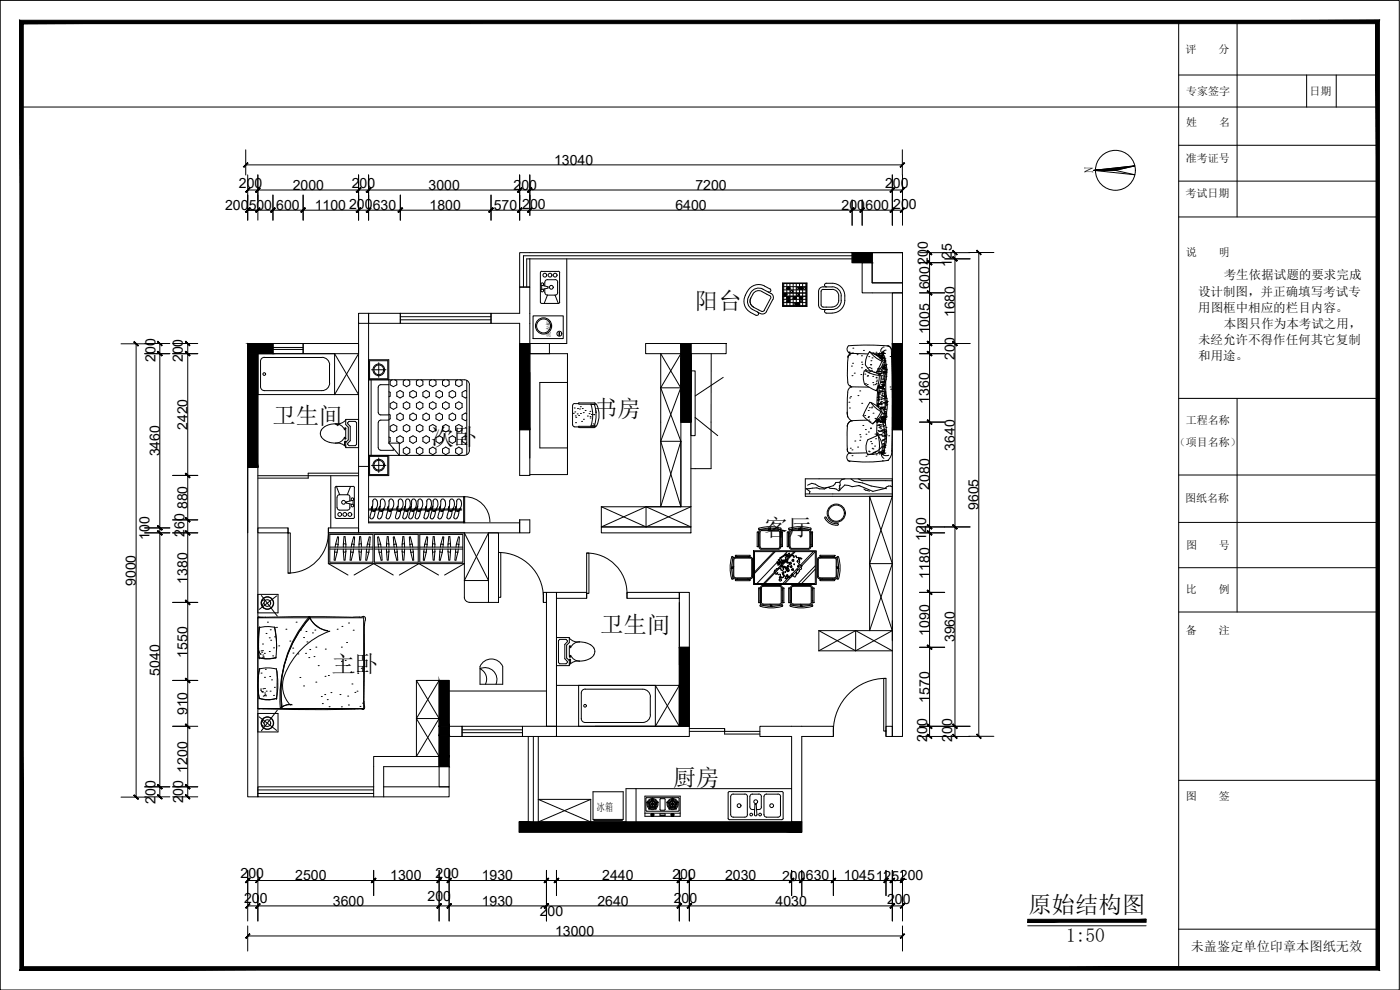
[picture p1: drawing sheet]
<svg xmlns="http://www.w3.org/2000/svg" width="420mm" height="297mm" viewBox="0 0 420 297" stroke-linecap="round" stroke-linejoin="round" font-family="sans-serif">
<defs><g id="words">
<g font-size="7">
<text x="208.6" y="92.8">阳台</text>
<text x="178.3" y="125.2">书房</text>
<text x="81.7" y="127.2">卫生间</text>
<text x="129.2" y="133.5">次卧</text>
<text x="229.4" y="160.9">客厅</text>
<text x="180.1" y="189.9">卫生间</text>
<text x="99.4" y="201.6">主卧</text>
<text x="201.9" y="235.8">厨房</text>
<text x="308.6" y="274.1">原始结构图</text>
</g>
<text font-size="5.8" x="320" y="282.6">1:50</text>
<g font-size="4.2">
<text x="166.3" y="49.4">13040</text>
<text x="71.7" y="56.3">200</text>
<text x="87.8" y="57">2000</text>
<text x="105.6" y="56.3">200</text>
<text x="128.6" y="57">3000</text>
<text x="154.1" y="56.9">200</text>
<text x="208.7" y="57">7200</text>
<text x="265.6" y="56.5">200</text>
<text x="67.6" y="63">200</text>
<text x="74.6" y="63">500</text>
<text x="82.9" y="63">600</text>
<text x="94.5" y="63">1100</text>
<text x="104.8" y="62.9">200</text>
<text x="111.9" y="63">630</text>
<text x="128.9" y="63">1800</text>
<text x="148.2" y="63">570</text>
<text x="156.7" y="62.7">200</text>
<text x="202.7" y="63">6400</text>
<text x="252.6" y="63">200</text>
<text x="259.8" y="63">600</text>
<text x="268.1" y="62.8">200</text>
<text x="285.7" y="80.1" transform="rotate(-90 285.7 80.1)">125</text>
<text x="278.9" y="86.9" transform="rotate(-90 278.9 86.9)">600200</text>
<text x="286.5" y="95.2" transform="rotate(-90 286.5 95.2)">1680</text>
<text x="278.9" y="100.3" transform="rotate(-90 278.9 100.3)">1005</text>
<text x="46.7" y="108.5" transform="rotate(-90 46.7 108.5)">200</text>
<text x="54.9" y="108.7" transform="rotate(-90 54.9 108.7)">200</text>
<text x="286.6" y="108.1" transform="rotate(-90 286.6 108.1)">200</text>
<text x="278.9" y="121.2" transform="rotate(-90 278.9 121.2)">1360</text>
<text x="56.3" y="129" transform="rotate(-90 56.3 129)">2420</text>
<text x="47.9" y="136.9" transform="rotate(-90 47.9 136.9)">3460</text>
<text x="286.5" y="135.2" transform="rotate(-90 286.5 135.2)">3640</text>
<text x="278.9" y="147" transform="rotate(-90 278.9 147)">2080</text>
<text x="56.3" y="152.8" transform="rotate(-90 56.3 152.8)">880</text>
<text x="293.7" y="153" transform="rotate(-90 293.7 153)">9605</text>
<text x="55.3" y="161.1" transform="rotate(-90 55.3 161.1)">260</text>
<text x="44.9" y="162" transform="rotate(-90 44.9 162)">100</text>
<text x="278" y="162.3" transform="rotate(-90 278 162.3)">120</text>
<text x="278.9" y="173.6" transform="rotate(-90 278.9 173.6)">1180</text>
<text x="40.8" y="175.8" transform="rotate(-90 40.8 175.8)">9000</text>
<text x="56.3" y="175.2" transform="rotate(-90 56.3 175.2)">1380</text>
<text x="278.9" y="190.8" transform="rotate(-90 278.9 190.8)">1090</text>
<text x="56.3" y="197.3" transform="rotate(-90 56.3 197.3)">1550</text>
<text x="286.5" y="192.7" transform="rotate(-90 286.5 192.7)">3960</text>
<text x="47.9" y="202.7" transform="rotate(-90 47.9 202.7)">5040</text>
<text x="56.3" y="214.6" transform="rotate(-90 56.3 214.6)">910</text>
<text x="278.9" y="210.9" transform="rotate(-90 278.9 210.9)">1570</text>
<text x="278.3" y="222.5" transform="rotate(-90 278.3 222.5)">200</text>
<text x="285.7" y="222.6" transform="rotate(-90 285.7 222.6)">200</text>
<text x="56.3" y="231.8" transform="rotate(-90 56.3 231.8)">1200</text>
<text x="46.7" y="241.2" transform="rotate(-90 46.7 241.2)">200</text>
<text x="54.9" y="241.1" transform="rotate(-90 54.9 241.1)">200</text>
<text x="72.2" y="263.5">200</text>
<text x="130.7" y="263.4">200</text>
<text x="201.8" y="263.8">200</text>
<text x="88.6" y="264.1">2500</text>
<text x="117.1" y="264.1">1300</text>
<text x="144.6" y="264.1">1930</text>
<text x="180.8" y="264.1">2440</text>
<text x="217.6" y="264.1">2030</text>
<text x="234.7" y="264.2">200</text>
<text x="241.9" y="264.1">630</text>
<text x="253.2" y="264.1">1045125200</text>
<text x="73.3" y="270.9">200</text>
<text x="99.9" y="271.7">3600</text>
<text x="128.3" y="270.2">200</text>
<text x="144.6" y="271.7">1930</text>
<text x="162" y="274.9">200</text>
<text x="179.3" y="271.7">2640</text>
<text x="202.2" y="271">200</text>
<text x="232.7" y="271.7">4030</text>
<text x="266.2" y="271.1">200</text>
<text x="166.6" y="280.8">13000</text>
</g>
<text font-size="4" x="357.4" y="285.4">未盖鉴定单位印章本图纸无效</text>
<g font-size="3.8">
<text x="367.3" y="83.8">考生依据试题的要求完成</text>
<text x="359.5" y="88.7">设计制图，并正确填写考试专</text>
<text x="359.6" y="93.5">用图框中相应的栏目内容。</text>
<text x="367.3" y="98.4">本图只作为本考试之用，</text>
<text x="359.5" y="103.2">未经允许不得作任何其它复制</text>
<text x="359.6" y="108.1">和用途。</text>
</g>
<text font-size="3.7" x="328.1" y="52" transform="rotate(-90 328.1 52)">N</text>
<g font-size="3.3">
<text x="355.8" y="15.9">评</text>
<text x="365.7" y="15.9">分</text>
<text x="356" y="28.4">专家签字</text>
<text x="393" y="28.4">日期</text>
<text x="356" y="37.7">姓</text>
<text x="365.9" y="37.7">名</text>
<text x="355.9" y="48.5">准考证号</text>
<text x="355.8" y="59.3">考试日期</text>
<text x="355.9" y="76.8">说</text>
<text x="365.8" y="76.8">明</text>
<text x="355.9" y="127.2">工程名称</text>
<text x="352.6" y="133.9">（项目名称）</text>
<text x="355.7" y="150.6">图纸名称</text>
<text x="355.9" y="164.7">图</text>
<text x="365.8" y="164.7">号</text>
<text x="355.9" y="177.9">比</text>
<text x="365.7" y="177.9">例</text>
<text x="355.9" y="190.1">备</text>
<text x="365.7" y="190.1">注</text>
<text x="355.9" y="239.9">图</text>
<text x="365.7" y="239.9">签</text>
</g>
<text font-size="3.2" x="179.2" y="243.2">冰箱</text>
<text font-size="1.6" x="165.2" y="101" transform="rotate(-90 165.2 101)">洗衣机</text>
</g></defs>
<g fill="none" stroke="#000" stroke-width=".3">
<path d="M0 .1h419.9v296.9h-419.9zM0 .1v296.9M353.7 6.6v284M371.3 6.6v58.5M6.5 32.1h407M353.7 22.5h59.8M392.1 22.5v9.6M401 22.5v9.6M353.7 43.6h59.8M353.7 54.3h59.8M353.7 65.1h59.8M353.7 119.5h59.8"/>
<path d="M371.3 119.5v64.1M353.7 156.7h59.8M353.7 142.5h59.8M353.7 170.3h59.8M353.7 183.6h59.8M353.7 234.1h59.8M353.7 278.8h59.8"/>
</g>
<!-- layer: XOS -->
<g fill="#000" stroke="#000" stroke-width=".3">
<path d="M255.7 75.8l6 3v-3zM255.7 75.8l6 3h-6z"/>
<path d="M74.3 106.1l3.1 34.1v-34.1zM74.3 106.1l3.1 34.1h-3.1z"/>
<path d="M74.3 103.1l7.6 3v-3zM74.3 103.1l7.6 3h-7.6z"/>
<path d="M156 103.1l3 25.8v-25.8zM156 103.1l3 25.8h-3z"/>
<path d="M204.3 103.1l3 23.5v-23.5zM204.3 103.1l3 23.5h-3z"/>
<path d="M267.8 103.1l3 25.8v-25.8zM267.8 103.1l3 25.8h-3z"/>
<path d="M203.9 194.2l3 23.7v-23.7zM203.9 194.2l3 23.7h-3z"/>
<path d="M131.8 204.2l3 13.7v-13.7zM131.8 204.2l3 13.7h-3z"/>
<path d="M131.8 217.9l3 2.7v-2.7zM131.8 217.9l3 2.7h-3z"/>
<path d="M131.8 220.6l3 6.4v-6.4zM131.8 220.6l3 6.4h-3z"/>
<path d="M131.8 227l3 3v-3zM131.8 227l3 3h-3z"/>
<path d="M155.8 246.6l84.8 3.1v-3.1zM155.8 246.6l84.8 3.1h-84.8z"/>
</g>
<g fill="none" stroke="#000" stroke-width=".3">
<path d="M159 77.7v8.4h-3v-10.3h114.8v1.9M255.7 75.8h6v3h-6zM255.7 77.7h-97.6v8.4M255.7 76.7h-98.6v9.4M258.7 78.8h3v6.1h9.1v3h-12.1zM261.7 75.8h9.1v9.1h-9.1zM107.6 94h3v3h-3zM107.6 97v62.9h48.4v-3h-45.4v-59.9M110.6 94h9.5v3h-9.5zM120.1 94h27.3v3h-27.3zM120.1 95h27.3M120.1 96h27.3"/>
<path d="M147.4 94h8.6v-7.9h3v56.5h-3v-45.6h-8.6zM267.8 87.9h3v15.2h-3zM74.3 103.1h7.6v3h-4.5v133h-3.1zM74.3 103.1v56.8M81.9 103.1h9.1v3h-9.1zM81.9 104.3h9.1M81.9 104.8h9.1M91 103.1h16.6v3h-16.6zM156 103.1h3M159 103.1h5.9v3h-5.9zM193.8 103.1h10.5v3h-10.5zM204.3 103.1h3v23.5h-3z"/>
<path d="M207.3 103.1h10.6v3h-10.6zM267.8 103.1h3v117.9h-3zM107.6 139.9h3M156 128.9h3M204.3 126.6v25.4M207.3 126.6v25.4M267.8 128.9h3M74.3 140.2h3.1M77.4 158.4h9v1.5h-9zM98.6 158.4h9v1.5h-9zM146.6 159.9h3v20.8h-3zM156 156h3v3.9h-3z"/>
<path d="M156 156v.9M180.5 158.1h26.8v1.8h-26.8zM163.1 177.7h.9v3h-.9zM164 177.7h3v40.2h-3zM167 177.7h9.1v1.8h-9.1zM188.2 177.7h15.7v1.8h-15.7zM203.9 177.7h3v40.2h-3zM203.9 180.7v18.8M203.9 194.2h3M131.8 204.2h3v31.9h-3zM134.8 217.9h3.9l-.1 3.1h-3.8zM138.6 219h18.2"/>
<path d="M138.7 217.9h18.1v3.1h-18.1zM138.7 219.8h18.1M156.8 217.9h10.2v3.1h-10.2zM167 217.9h39.9v3.1h-39.9zM228 217.9h22.1v3.1h-9.5v25.6h-3v-25.6h-9.6zM265.9 217.9h1.9v3.1h-1.9zM77.4 237h34.7M77.4 238.1h34.7M112.1 236.1h-34.7v3h57.4v-3h-19.7M112.1 239.1v-12.1h19.7v3h-16.7v9.1M131.8 230h3M158.5 221v25.6"/>
<path d="M160.1 221v25.6M161.5 221v25.6M155.8 246.6h84.8v3.1h-84.8zM187.9 246.6v-10h3v10"/>
</g>
<path d="M6.5 6.6h407v284h-407zM328.3 51.1l12.3-1.3-5.9 1.3M328.3 51.1l12.3 1.3-5.9-1.3M328.3 51.1h6.4" fill="none" stroke="#000" stroke-width=".3"/>
<g fill="#000" stroke="#000" stroke-width=".3">
<path d="M328.3 51.1l.5-.1zM328.8 51l11.8-1.2-5.6 1.2z"/>
<path d="M6 6.1l1 1 407-1zM7 7.1l407-1-1 1zM413 7.1l1 284v-285zM413 7.1l1 284-1-1zM6 291.1h408l-1-1zM6 291.1l1-1h406zM6 6.1v285l1-1zM6 6.1l1 1v283z"/>
<path d="M328.8 51h6.2zM328.8 51l5.9 .1z"/>
</g>
<circle cx="334.8" cy="51.1" r="6" fill="none" stroke="#000" stroke-width=".3"/>
<path d="M308.4 275.8v.9l35.6-.9zM308.4 276.7l35.6-.9v.9z" fill="#000" stroke="#000" stroke-width=".3"/>
<path d="M308.4 277.8h35.6" fill="none" stroke="#000" stroke-width=".3"/>
<g fill="none" stroke="#000" stroke-width=".3">
<path d="M73.7 44.9v7.6M73.7 49.5h197.1M74.3 52.5v13.6M74.3 57h196.5M77.4 52.5v13.6M81.9 58.5v7.6M91 58.5v7.6M107.6 52.5v13.6M110.6 52.5v13.6M120.1 58.5v7.6M147.4 58.5v7.6M156 52.5v13.6"/>
<path d="M159 52.5v12.1M267.8 52.5v15.1M270.8 44.9v7.6M270.8 52.5v15.1M74.3 63.1h196.5M255.7 60v7.6M258.7 60v7.6M276 78.8h7.5M279 75.8v145.2M283.5 77.7h7.6M286.6 75.8v145.2M293.8 75.8v145.1"/>
<path d="M298.3 75.8h-22.3M276 87.9h7.5M36.3 103.2h7.6M40.9 103.2v136M43.4 103.1h7.6M43.4 106.1h7.6M48 103.1v136M51.8 103.1h7.6M51.8 106.1h7.6M56.3 103.1v136M276 103.1h15.1M276 106.1h7.5"/>
<path d="M276 126.6h7.5M43.4 159.9h7.6M43.4 158.4h7.6M51.8 159.9h7.6M51.8 142.6h7.6M51.8 156h7.6M276 158.1h15.1M276 159.9h7.5M276 177.7h7.5M51.8 180.7h7.6M276 194.2h7.5M51.8 217.9h7.6"/>
<path d="M51.8 204.2h7.6M276 217.9h15.1M36.3 239.2h7.6M43.4 236.1h7.6M43.4 239.1h7.6M51.8 236.1h7.6M51.8 239.1h7.6M298.3 220.9l-22.3 .1M74.3 261.1v15.2M74.3 277.8v7.6M74.3 264.2h196.5M74.3 271.8h196.5"/>
<path d="M77.4 261.1v15.2M112.1 261.1v7.6M131.8 261.1v15.2M134.8 261.1v15.2M164 261.1v15.2M167 261.1v7.6M203.9 261.1v15.2M206.9 261.1v15.2M237.6 261.1v7.6M240.6 261.1v7.6M250.1 261.1v7.6M265.9 261.1v7.6"/>
<path d="M267.8 261.1v15.2M270.8 261.1v15.2M270.8 277.8v7.6M74.3 280.8h196.5"/>
</g>
<!-- layer: 0 -->
<g fill="#000" stroke="#000" stroke-width=".3">
<path d="M74.3 48.8l-1.1 1.4 1.2-1.2zM73.1 50l1.2-1.2-1.1 1.4z"/>
<path d="M74.9 56.4l-1.1 1.3 1.2-1.2zM74.9 56.4l-1.1 1.3-.1-.1z"/>
<path d="M76.7 57.6l.1 .1 1.1-1.3zM77.9 56.4l.2 .1-1.3 1.2z"/>
<path d="M77.9 56.4l-1.1 1.3 1.3-1.2zM76.7 57.6l1.2-1.2-1.1 1.3z"/>
<path d="M106.9 57.6l.2 .1 1.1-1.3zM108.2 56.4l.1 .1-1.2 1.2z"/>
<path d="M108.2 56.4l-1.1 1.3 1.2-1.2zM106.9 57.6l1.3-1.2-1.1 1.3z"/>
<path d="M109.9 57.6l.2 .1 1.1-1.3zM111.2 56.4l.1 .1-1.2 1.2z"/>
<path d="M111.2 56.4l-1.1 1.3 1.2-1.2zM109.9 57.6l1.3-1.2-1.1 1.3z"/>
<path d="M155.3 57.6l.1 .1 1.1-1.3zM156.5 56.4l.1 .1-1.2 1.2z"/>
<path d="M156.5 56.4l-1.1 1.3 1.2-1.2zM156.5 56.4l-1.1 1.3-.1-.1z"/>
<path d="M158.3 57.6l.2 .1 1-1.3zM159.5 56.4l.1 .1-1.1 1.2z"/>
<path d="M159.5 56.4l-1 1.3 1.1-1.2zM159.5 56.4l-1 1.3-.2-.1z"/>
<path d="M267.1 57.6l.2 .1 1.1-1.3zM268.4 56.4l.1 .1-1.2 1.2z"/>
<path d="M268.4 56.4l-1.1 1.3 1.2-1.2zM267.1 57.6l1.3-1.2-1.1 1.3z"/>
<path d="M270.1 50l.2 .2 1.1-1.4zM271.4 48.8l.1 .2-1.2 1.2z"/>
<path d="M271.4 56.4l-1.2 1.2 .1 .1zM271.4 56.4l.1 .1-1.2 1.2z"/>
<path d="M74.9 62.4l-1.1 1.3 1.2-1.2zM74.9 62.4l-1.1 1.3-.1-.1z"/>
<path d="M74.9 62.4l-1.1 1.3 1.2-1.2zM74.9 62.4l-1.1 1.3-.1-.1z"/>
<path d="M76.7 63.6l.1 .1 1.1-1.3zM77.9 62.4l.2 .1-1.3 1.2z"/>
<path d="M81.2 63.6l.2 .1 1.1-1.3zM82.5 62.4l.1 .1-1.2 1.2z"/>
<path d="M82.5 62.4l-1.1 1.3 1.2-1.2zM81.2 63.6l1.3-1.2-1.1 1.3z"/>
<path d="M90.3 63.6l.1 .1 1.1-1.3zM91.5 62.4l.2 .1-1.3 1.2z"/>
<path d="M91.5 62.4l-1.1 1.3 1.3-1.2zM90.3 63.6l1.2-1.2-1.1 1.3z"/>
<path d="M106.9 63.6l.2 .1 1.1-1.3zM108.2 62.4l.1 .1-1.2 1.2z"/>
<path d="M108.2 62.4l-1.1 1.3 1.2-1.2zM106.9 63.6l1.3-1.2-1.1 1.3z"/>
<path d="M109.9 63.6l.2 .1 1.1-1.3zM111.2 62.4l.1 .1-1.2 1.2z"/>
<path d="M111.2 62.4l-1.1 1.3 1.2-1.2zM109.9 63.6l1.3-1.2-1.1 1.3z"/>
<path d="M119.5 63.6l.1 .1 1.1-1.3zM120.7 62.4l.1 .1-1.2 1.2z"/>
<path d="M120.7 62.4l-1.1 1.3 1.2-1.2zM119.5 63.6l1.2-1.2-1.1 1.3z"/>
<path d="M146.7 63.6l.1 .1 1.1-1.3zM147.9 62.4l.1 .1-1.2 1.2z"/>
<path d="M147.9 62.4l-1.1 1.3 1.2-1.2zM146.7 63.6l1.2-1.2-1.1 1.3z"/>
<path d="M155.3 63.6l.1 .1 1.1-1.3zM156.5 62.4l.1 .1-1.2 1.2z"/>
<path d="M156.5 62.4l-1.1 1.3 1.2-1.2zM156.5 62.4l-1.1 1.3-.1-.1z"/>
<path d="M158.3 63.6l.2 .1 1-1.3zM159.5 62.4l.1 .1-1.1 1.2z"/>
<path d="M159.5 62.4l-1 1.3 1.1-1.2zM159.5 62.4l-1 1.3-.2-.1z"/>
<path d="M255.1 63.6l.1 .1 1-1.3zM256.2 62.4l.2 .1-1.2 1.2z"/>
<path d="M256.2 62.4l-1 1.3 1.2-1.2zM256.2 62.4l-1 1.3-.1-.1z"/>
<path d="M258.1 63.6l.1 .1 1.1-1.3zM259.3 62.4l.1 .1-1.2 1.2z"/>
<path d="M259.3 62.4l-1.1 1.3 1.2-1.2zM258.1 63.6l1.2-1.2-1.1 1.3z"/>
<path d="M267.1 63.6l.2 .1 1.1-1.3zM268.4 62.4l.1 .1-1.2 1.2z"/>
<path d="M268.4 62.4l-1.1 1.3 1.2-1.2zM267.1 63.6l1.3-1.2-1.1 1.3z"/>
<path d="M271.4 62.4l-1.2 1.2 .1 .1zM271.4 62.4l.1 .1-1.2 1.2z"/>
<path d="M278.4 78.1l-.1 .2 1.4 1.1zM278.3 78.3l1.4 1.1-.2 .1z"/>
<path d="M278.3 75.3l1.2 1.2 .2-.1zM278.3 75.3l.1-.2 1.3 1.3z"/>
<path d="M278.3 78.3l1.2 1.2 .2-.1zM278.3 78.3l.1-.2 1.3 1.3z"/>
<path d="M285.9 77.2l1.3 1-1.2-1.2zM285.9 77.2l1.3 1-.1 .1z"/>
<path d="M285.9 75.3l1.2 1.2 .1-.1zM285.9 75.3l.1-.2 1.2 1.3z"/>
<path d="M285.9 77.2l1.2 1.1 .1-.1zM285.9 77.2l.1-.2 1.2 1.2z"/>
<path d="M293.1 75.2l1.2 1.2 .1-.1zM293.2 75.1l1.2 1.2-1.3-1.1z"/>
<path d="M278.3 87.4l1.4 1-1.3-1.2zM278.3 87.4l1.4 1-.2 .1z"/>
<path d="M278.3 87.4l1.2 1.1 .2-.1zM278.3 87.4l.1-.2 1.3 1.2z"/>
<path d="M40.2 102.6l1.2 1.2 .1-.1zM40.2 102.6l.1-.1 1.2 1.2z"/>
<path d="M47.4 105.4l-.1 .2 1.3 1zM47.3 105.6l1.3 1-.1 .2z"/>
<path d="M47.3 102.5l1.2 1.2 .1-.1zM47.4 102.4l1.2 1.2-1.3-1.1z"/>
<path d="M47.3 105.6l1.2 1.2 .1-.2zM47.3 105.6l.1-.2 1.2 1.2z"/>
<path d="M55.8 105.4l-.1 .2 1.3 1zM55.7 105.6l1.3 1-.1 .2z"/>
<path d="M55.7 102.5l1.2 1.2 .1-.1zM55.7 102.5l.1-.1 1.2 1.2z"/>
<path d="M55.7 105.6l1.2 1.2 .1-.2zM55.7 105.6l.1-.2 1.2 1.2z"/>
<path d="M278.3 102.5l1.4 1.1-1.3-1.2zM278.3 102.5l1.4 1.1-.2 .1z"/>
<path d="M278.4 105.4l-.1 .2 1.4 1zM278.3 105.6l1.4 1-.2 .2z"/>
<path d="M278.3 102.5l1.2 1.2 .2-.1zM278.3 102.5l.1-.1 1.3 1.2z"/>
<path d="M278.3 105.6l1.2 1.2 .2-.2zM278.3 105.6l.1-.2 1.3 1.2z"/>
<path d="M285.9 102.5l1.3 1.1-1.2-1.2zM285.9 102.5l1.3 1.1-.1 .1z"/>
<path d="M285.9 102.5l1.2 1.2 .1-.1zM285.9 102.5l.1-.1 1.2 1.2z"/>
<path d="M278.3 126.1l1.4 1.1-1.3-1.2zM278.3 126.1l1.4 1.1-.2 .1z"/>
<path d="M278.3 126.1l1.2 1.2 .2-.1zM278.3 126.1l.1-.1 1.3 1.2z"/>
<path d="M47.3 157.8l1.3 1.1-1.2-1.2zM47.3 157.8l1.3 1.1-.1 .1z"/>
<path d="M47.4 159.2l-.1 .2 1.3 1zM47.3 159.4l1.3 1-.1 .2z"/>
<path d="M47.3 157.8l1.2 1.2 .1-.1zM47.3 157.8l.1-.1 1.2 1.2z"/>
<path d="M55.8 142l-.1 .1 1.3 1.1zM55.7 142.1l1.3 1.1-.1 .1z"/>
<path d="M55.8 155.3l-.1 .1 1.3 1.1zM55.7 155.4l1.3 1.1-.1 .1z"/>
<path d="M55.8 159.2l-.1 .2 1.3 1zM55.7 159.4l1.3 1-.1 .2z"/>
<path d="M55.7 142.1l1.2 1.2 .1-.1zM55.7 142.1l.1-.1 1.2 1.2z"/>
<path d="M55.7 155.4l1.2 1.2 .1-.1zM55.7 155.4l.1-.1 1.2 1.2z"/>
<path d="M278.4 157.4l-.1 .2 1.4 1zM278.3 157.6l1.4 1-.2 .1z"/>
<path d="M278.4 159.2l-.1 .2 1.4 1zM278.3 159.4l1.4 1-.2 .2z"/>
<path d="M278.3 157.6l1.2 1.1 .2-.1zM278.3 157.6l.1-.2 1.3 1.2z"/>
<path d="M286 157.4l-.1 .2 1.3 1zM285.9 157.6l1.3 1-.1 .1z"/>
<path d="M285.9 157.6l1.2 1.1 .1-.1zM285.9 157.6l.1-.2 1.2 1.2z"/>
<path d="M47.3 159.4l1.2 1.2 .1-.2zM47.4 159.2l1.2 1.2-1.3-1z"/>
<path d="M55.7 159.4l1.2 1.2 .1-.2zM55.7 159.4l.1-.2 1.2 1.2z"/>
<path d="M278.4 177.1l-.1 .1 1.4 1.1zM278.3 177.2l1.4 1.1-.2 .1z"/>
<path d="M278.3 159.4l1.2 1.2 .2-.2zM278.3 159.4l.1-.2 1.3 1.2z"/>
<path d="M278.3 177.2l1.2 1.2 .2-.1zM278.3 177.2l.1-.1 1.3 1.2z"/>
<path d="M55.7 180.2l1.3 1.1-1.2-1.2zM55.7 180.2l1.3 1.1-.1 .1z"/>
<path d="M55.7 180.2l1.2 1.2 .1-.1zM55.7 180.2l.1-.1 1.2 1.2z"/>
<path d="M278.4 193.5l-.1 .2 1.4 1zM278.3 193.7l1.4 1-.2 .1z"/>
<path d="M278.3 193.7l1.2 1.1 .2-.1zM278.3 193.7l.1-.2 1.3 1.2z"/>
<path d="M55.8 203.5l-.1 .2 1.3 1zM55.7 203.7l1.3 1-.1 .1z"/>
<path d="M55.7 217.4l1.3 1.1-1.2-1.3zM55.7 217.4l1.3 1.1-.1 .1z"/>
<path d="M55.7 203.7l1.2 1.1 .1-.1zM55.7 203.7l.1-.2 1.2 1.2z"/>
<path d="M55.7 217.4l1.2 1.2 .1-.1zM55.7 217.4l.1-.2 1.2 1.3z"/>
<path d="M278.3 217.4l1.4 1.1-1.3-1.3zM278.3 217.4l1.4 1.1-.2 .1z"/>
<path d="M278.3 217.4l1.2 1.2 .2-.1zM278.3 217.4l.1-.2 1.3 1.3z"/>
<path d="M285.9 217.4l1.3 1.1-1.2-1.3zM285.9 217.4l1.3 1.1-.1 .1z"/>
<path d="M285.9 217.4l1.2 1.2 .1-.1zM285.9 217.4l.1-.2 1.2 1.3z"/>
<path d="M40.3 238.5l-.1 .1 1.3 1.1zM40.2 238.6l1.3 1.1-.1 .1z"/>
<path d="M47.4 235.4l-.1 .1 1.3 1.1zM47.3 235.5l1.3 1.1-.1 .1z"/>
<path d="M47.4 238.4l-.1 .1 1.3 1.1zM47.3 238.5l1.3 1.1-.1 .2z"/>
<path d="M47.3 235.5l1.2 1.2 .1-.1zM47.3 235.5l.1-.1 1.2 1.2z"/>
<path d="M55.8 235.4l-.1 .1 1.3 1.1zM55.7 235.5l1.3 1.1-.1 .1z"/>
<path d="M55.8 238.4l-.1 .1 1.3 1.1zM55.7 238.5l1.3 1.1-.1 .2z"/>
<path d="M55.7 235.5l1.2 1.2 .1-.1zM55.7 235.5l.1-.1 1.2 1.2z"/>
<path d="M278.4 220.3l-.1 .1 1.4 1.1zM278.3 220.4l1.4 1.1-.2 .1z"/>
<path d="M286 220.3l-.1 .1 1.3 1.1zM285.9 220.4l1.3 1.1-.1 .1z"/>
<path d="M293.2 220.2l-.1 .2 1.3 1.1zM293.1 220.4l1.3 1.1-.1 .1z"/>
<path d="M74.9 263.5l-1.1 1.3 1.2-1.2zM74.9 263.5l-1.1 1.3-.1-.1z"/>
<path d="M74.9 263.5l-1.1 1.3 1.2-1.2zM74.9 263.5l-1.1 1.3-.1-.1z"/>
<path d="M74.9 271.1l-1.1 1.4 1.2-1.2zM74.9 271.1l-1.1 1.4-.1-.1z"/>
<path d="M76.7 264.7l.1 .1 1.1-1.3zM77.9 263.5l.2 .1-1.3 1.2z"/>
<path d="M76.7 272.4l.1 .1 1.1-1.4zM77.9 271.1l.2 .2-1.3 1.2z"/>
<path d="M77.9 271.1l-1.1 1.4 1.3-1.2zM77.9 271.1l-1.1 1.4-.1-.1z"/>
<path d="M111.5 264.7l.1 .1 1.1-1.3zM112.7 263.5l.1 .1-1.2 1.2z"/>
<path d="M112.7 263.5l-1.1 1.3 1.2-1.2zM111.5 264.7l1.2-1.2-1.1 1.3z"/>
<path d="M131.1 264.7l.1 .1 1.1-1.3zM132.3 263.5l.2 .1-1.3 1.2z"/>
<path d="M131.1 272.4l.1 .1 1.1-1.4zM132.3 271.1l.2 .2-1.3 1.2z"/>
<path d="M132.3 263.5l-1.1 1.3 1.3-1.2zM131.1 264.7l1.2-1.2-1.1 1.3z"/>
<path d="M132.3 271.1l-1.1 1.4 1.3-1.2zM132.3 271.1l-1.1 1.4-.1-.1z"/>
<path d="M135.3 263.5l-1.1 1.2 .1 .1zM135.3 263.5l.2 .1-1.2 1.2z"/>
<path d="M135.3 271.1l-1.1 1.3 .1 .1zM135.3 271.1l.2 .2-1.2 1.2z"/>
<path d="M135.3 263.5l-1 1.3 1.2-1.2zM135.3 263.5l-1 1.3-.1-.1z"/>
<path d="M135.3 271.1l-1 1.4 1.2-1.2zM135.3 271.1l-1 1.4-.1-.1z"/>
<path d="M164.5 263.5l-1.2 1.2 .1 .1zM164.5 263.5l.1 .1-1.2 1.2z"/>
<path d="M164.5 271.1l-1.2 1.3 .1 .1zM164.5 271.1l.1 .2-1.2 1.2z"/>
<path d="M164.5 263.5l-1.1 1.3 1.2-1.2zM164.5 263.5l-1.1 1.3-.1-.1z"/>
<path d="M164.5 271.1l-1.1 1.4 1.2-1.2zM164.5 271.1l-1.1 1.4-.1-.1z"/>
<path d="M166.3 264.7l.2 .1 1.1-1.3zM167.6 263.5l.1 .1-1.2 1.2z"/>
<path d="M167.6 263.5l-1.1 1.3 1.2-1.2zM166.3 264.7l1.3-1.2-1.1 1.3z"/>
<path d="M203.2 264.7l.1 .1 1.1-1.3zM204.4 263.5l.2 .1-1.3 1.2z"/>
<path d="M204.4 271.1l-1.2 1.3 .1 .1zM204.4 271.1l.2 .2-1.3 1.2z"/>
<path d="M204.4 263.5l-1.1 1.3 1.3-1.2zM203.2 264.7l1.2-1.2-1.1 1.3z"/>
<path d="M204.4 271.1l-1.1 1.4 1.3-1.2zM204.4 271.1l-1.1 1.4-.1-.1z"/>
<path d="M206.2 264.7l.2 .1 1-1.3zM207.4 263.5l.2 .1-1.2 1.2z"/>
<path d="M207.4 271.1l-1.2 1.3 .2 .1zM207.4 271.1l.2 .2-1.2 1.2z"/>
<path d="M207.4 263.5l-1 1.3 1.2-1.2zM207.4 263.5l-1 1.3-.2-.1z"/>
<path d="M207.4 271.1l-1 1.4 1.2-1.2zM207.4 271.1l-1 1.4-.2-.1z"/>
<path d="M236.9 264.7l.1 .1 1.1-1.3zM238.1 263.5l.2 .1-1.3 1.2z"/>
<path d="M238.1 263.5l-1.1 1.3 1.3-1.2zM236.9 264.7l1.2-1.2-1.1 1.3z"/>
<path d="M239.9 264.7l.2 .1 1-1.3zM241.1 263.5l.2 .1-1.2 1.2z"/>
<path d="M241.1 263.5l-1 1.3 1.2-1.2zM241.1 263.5l-1 1.3-.2-.1z"/>
<path d="M249.5 264.7l.1 .1 1.1-1.3zM250.7 263.5l.1 .1-1.2 1.2z"/>
<path d="M250.7 263.5l-1.1 1.3 1.2-1.2zM250.7 263.5l-1.1 1.3-.1-.1z"/>
<path d="M265.3 264.7l.1 .1 1-1.3zM266.4 263.5l.2 .1-1.2 1.2z"/>
<path d="M266.4 263.5l-1 1.3 1.2-1.2zM266.4 263.5l-1 1.3-.1-.1z"/>
<path d="M267.1 264.7l.2 .1 1.1-1.3zM268.4 263.5l.1 .1-1.2 1.2z"/>
<path d="M267.1 272.4l.2 .1 1.1-1.4zM268.4 271.1l.1 .2-1.2 1.2z"/>
<path d="M268.4 263.5l-1.1 1.3 1.2-1.2zM267.1 264.7l1.3-1.2-1.1 1.3z"/>
<path d="M268.4 271.1l-1.1 1.4 1.2-1.2zM268.4 271.1l-1.1 1.4-.2-.1z"/>
<path d="M271.4 263.5l-1.2 1.2 .1 .1zM271.4 263.5l.1 .1-1.2 1.2z"/>
<path d="M271.4 271.1l-1.2 1.3 .1 .1zM271.4 271.1l.1 .2-1.2 1.2z"/>
<path d="M74.9 280.2l-1.1 1.3 1.2-1.2zM74.9 280.2l-1.1 1.3-.1-.1z"/>
<path d="M271.4 280.2l-1.2 1.2 .1 .1zM271.4 280.2l.1 .1-1.2 1.2z"/>
</g>
<g fill="none" stroke="#000" stroke-width=".3">
<path d="M86.4 159.9h.7v12.1h-.7zM86.4 158.4v1.5M98.6 158.4a12.2 12.2 0 0 1-12.1 13.5M149.6 165.8h.7v13.4h-.7zM149.6 179.2v1.5M149.6 165.8a13.4 13.4 0 0 1 13.5 13.4M163.1 179.2v1.5M176.1 165.9h.6v12.1h-.6zM176.1 178v1.5M176.1 165.9a12.2 12.2 0 0 1 12.1 13.6M206.9 219.4h21.1M206.9 218.6h10.6v1.6h10.5"/>
<path d="M250.1 219.4v1.6M265.2 203.6h.7v15.8h-.7zM265.9 219.4v1.6M265.9 203.5a15.8 15.8 0 0 0-15.8 15.8"/>
</g>
<g fill="none" stroke="#000" stroke-width=".3">
<path d="M204.3 106.1v11.5M207.3 106.1v11.5M267.1 107h.1M267.1 116.1h.1M267.3 116.8h.1M113.6 161.1h-.3M116.2 161h.3M118.3 161.1h-.3M120.9 161h.3M123.1 161.1h-.2M128.1 161.1h.3M130 161h.3"/>
<path d="M132.9 161.1h.3M134.7 161h.3M137.6 161.1h.3M167.6 192.2l.4-.4h1.9l.4 .4v.4l-.8 .8v4.2l.8 .8v.4l-.4 .4h-1.9l-.4-.4zM170.9 198l.1-.2 .2 .2M170.9 198v1.7h-3.9v-8.4h3.9v1.5l-.8 .8v3.8l.8 .8M170.9 191.5l1.3 .9 1.7 .2M171.2 198v1h-.3M173.9 192.6l-1.6 .4-1 1.3h-.4v2.4h.4l1 1.2 1.6 .5M173.9 192.6l1.5 .2a4.5 4.5 0 0 1 2.8 1.6M173.9 198.3l-1.7 .2-1.3 1M177.2 197.5l-1.4 .6-1.9 .3"/>
<path d="M178.2 194.4a1.84 1.84 0 0 1 0 2.1M178.2 196.5l-1 1M203.9 205.3v12.6h-25.3"/>
<circle cx="171" cy="193.9" r=".19"/>
<circle cx="171" cy="197" r=".19"/>
</g>
<g fill="none" stroke="#000" stroke-width=".3">
<path d="M170.1 77.7v25.4h-5.2M160 94.8h9v6.8h-9zM162.6 85.7v1.1M162.9 85.7l1.6 .3v.4l-1.6 .4M163.5 84.7v1.1M163.5 86.7v1.1M163.5 87.8a.78 .78 0 0 0 .8 .7M164.3 83.9h2.3M164.3 88.5l-1 2.5M164.3 83.9a.78 .78 0 0 0-.8 .8M166.6 83.9a.78 .78 0 0 1 .8 .8M167.3 84.7v3.1"/>
<path d="M167.4 87.8a.78 .78 0 0 1-.8 .7M167.6 81.4h-5l-.4 .2v9.2l.4 .2h5l-1-2.5h-2.3M167.6 81.4l.4 .4M167.8 99.7h.1v.9h-.1zM167.9 81.8v8.9M168 90.6l-.4 .4M223.7 88.6a3.8 3.8 0 0 0 1.6 5.1M224.3 87.4l-.7 1.2M224.3 87.4a3.7 3.7 0 0 1 5.1-1.6l1.7 .9a.53 .53 0 0 1 .2 .7 .53 .53 0 0 1-.7 .2M225.3 87.9a3.2 3.2 0 0 0 0 4.5l2.1 1.2a1.65 1.65 0 0 0 2.6-.1M225.3 89.5a1.97 1.97 0 0 0 .8 2.6l2.4 1.3h.5l.4-.3M225.9 88.3l-.6 1.2"/>
<path d="M227.4 93.6a.53 .53 0 0 1 .2 .8 .53 .53 0 0 1-.7 .2l-1.6-.8M228.6 87.4l2.4 1.3M228.6 87.4a1.97 1.97 0 0 0-2.7 .8M228.9 86.8l1.6 .8M229 86.7a2.73 2.73 0 0 0-3.7 1.2M230.5 87.6l.9 .5M231 88.7l.3 .4v.4M231.2 89.6l-1.9 3.6M231.4 88a1.38 1.38 0 0 1 .6 1.9M231.9 89.9l-1.9 3.6M234.9 84.9h7.3v7h-7.3zM235 86h7"/>
<path d="M235 88.9h7M235 87.9h7M235 87h7M235 91.7h7M235 90.8h7M235 89.8h7M235 85.1h7v6.7h-7zM235.2 85.1v6.7M236.1 85.1v6.7M237.1 85.1v6.7M238 85.1v6.7M239 85.1v6.7"/>
<path d="M239.9 85.1v6.7M240.9 85.1v6.7M241.9 85.1v6.7M245.7 91.5a1.38 1.38 0 0 0 1.3 1.4M245.7 87.4v4.1M246.4 91.5l.2 .4 .4 .2M246.4 87.4v4.1M247 86.1h2.7M247 92.1h2.7M247 92.9h2.7M247 86.9h2.7M247 86a1.38 1.38 0 0 0-1.3 1.4"/>
<path d="M247 86.8l-.4 .2-.2 .4M248 92.9a.53 .53 0 0 0-.6 .5 .53 .53 0 0 0 .6 .5l1.7 .1M249.7 85h-1.7a.53 .53 0 0 0-.6 .5 .53 .53 0 0 0 .6 .5M249.7 85a3.8 3.8 0 0 1 3.8 3.8M249.7 86a2.73 2.73 0 0 1 2.8 2.8M249.7 86.8a1.97 1.97 0 0 1 2 2M251.7 90.1a1.97 1.97 0 0 1-2 2M251.7 88.8v1.4M252.4 88.8v1.4M252.5 90.1a2.73 2.73 0 0 1-2.8 2.8M253.5 90.1a3.8 3.8 0 0 1-3.8 3.8M253.5 88.8v1.4"/>
<path d="M77.4 106.1h23l7.2 12.3h-30.2zM79.3 107.3h17.3M79.4 107.2l-.4 .1a1.17 1.17 0 0 0-.8 1.1v7.6l.2 .7 1 .5M96.6 107.2a2.31 2.31 0 0 1 2.3 2.3M98.9 109.5v5.4M98.9 114.9a2.31 2.31 0 0 1-2.3 2.3h-17.3M100.4 106.1v12.3l7.2-12.3M110.6 113.9h28.8M110.9 108.2h5.5v5.5h-5.5zM111.4 113.9v22.7M111.5 110.9h4.3M113.5 116.2v7.6"/>
<path d="M113.7 108.8v4.4M116.7 113.9v-6h-6.1v34.8h6.1v-6.1M116.7 115.4l-2.7 .1-.5 .7M116.7 113.9v19.1M116.7 117.5l.4 .2v1.2l-.4 .2M117.7 113.9l-.6 .4v1.2l1 .5 1-.5v-1.2l-.7-.4M119.1 117.7l1-.5 .9 .5v1.2l-.9 .5-1-.5zM121.6 113.9l-.6 .4v1.2l1 .5 1-.5v-1.2l-.6-.4M123 117.7l1-.5 1 .5v1.2l-1 .5-1-.5zM125.6 113.9l-.6 .4v1.2l.9 .5 1-.5v-1.2l-.6-.4M126.9 117.7l1-.5 1 .5v1.2l-1 .5-1-.5zM129.5 113.9l-.6 .4v1.2l1 .5 1-.5v-1.2l-.7-.4"/>
<path d="M130.9 117.7l.9-.5 1 .5v1.2l-1 .5-.9-.5zM133.4 113.9l-.6 .4v1.2l1 .5 1-.5v-1.2l-.6-.4M134.8 117.7l1-.5 .9 .5v1.2l-.9 .5-1-.5zM137.3 113.9l-.6 .4v1.2l1 .5 1-.5v-1.2l-.6-.4M139.4 113.9a1.5 1.5 0 0 1 1.5 1.6M140.1 117.4l-.4-.2-1 .5v1.2l1 .5 .4-.2M140.1 114.2v22.2M140.8 115.5v19.6M159 106.1h11.3v36.3h-11.3M159 111.7v25.7M170.3 114.8h-8.3v19.6h8.3M198.3 116.4h6"/>
<path d="M198.3 116.4l6 16M204.3 107.6v18.6M204.3 106.1l-6 10.3M207.3 111.3h1.3v19.4h-1.3zM207.3 107.6l.1 18.6M207.4 106.1l-.1 20.5h-3M213.4 106.1v34.5h-6.1M217 113.2l-8.4 5.6M254.4 117.8v7.3M254.6 106.7l-.3 3.5 .1 3.6a1.8 1.8 0 0 0 1.1 2.2M254.8 105.7h.1M254.8 106.5h.1"/>
<path d="M254.8 106l5.7 .2M255 115.7h.1M255 119.4h.1M255.3 119h.1M255.4 116.1h.1M255.5 116.1h5.2M255.5 109.8h.1M255.5 116.1a1.63 1.63 0 0 0-1.1 1.7M255.7 112.7h.1M255.9 109h.1M255.9 104.5h.1M255.9 106l-1 .4-.4 .6"/>
<path d="M256.2 106a1.63 1.63 0 0 0-1.7 1.3M256.4 112h.1M257.2 106.4h.1M257.5 118.7h.1M258 117.3h.1M258.4 112.4h.1M258.5 106.8h.1M258.5 110.3h.1M258.5 108.7h.1M258.7 109.3h.1M259.1 105.1h.1M259.5 112.3h.1"/>
<path d="M259.7 109.5l1.5 1.8M259.7 115.1h.1M259.7 110.9h.1M259.8 111.3l1.6 .8 2.5 .6-.2 2-.6 2.6M260.3 115.4h.1M260.3 112.8h.1M260.4 110.4h.1M260.4 112.7h.1M260.7 107h.1M260.7 111.9h.1M260.9 105.7a6.7 6.7 0 0 1 4.2 3M260.9 110.3h.1"/>
<path d="M261.1 111.4h.1M261.2 109.4h.1M261.3 109.5h.1M261.4 108.2h.1M261.4 110.5h.1M261.5 111.1h.1M261.7 107.4h.1M261.8 105.9h.1M261.9 114.8h.1M261.9 112.9h.1M262 105.9h.1M262.1 115.5h.1"/>
<path d="M262.3 111.7h.1M262.6 115.4h.1M262.8 117.1h.1M262.8 106.3h.1M262.9 105.7h.1M262.9 106.7h.1M262.9 115.1h.1M262.9 113.4h.1M262.9 113.2h.1M263 114.5h.1M263.1 114.1h.1M263.2 116.5l1-.2 1.4 .4"/>
<path d="M263.3 119.2h.1M263.3 120h.1M263.4 106.8h.1M263.4 111.5h.1M263.4 110.6h.1M263.4 110.8h.1M263.4 117.7h.1M263.5 106.7h.1M263.5 111.6h.1M263.5 119.4h.1M263.5 117.7h.1M263.6 112.2h.1"/>
<path d="M263.6 118.8h.1M263.6 118.1h.1M263.6 115.7l-.4 6.2M263.6 106.6h.1M263.6 111.6h.1M263.6 116.4h.1M263.6 118.4h.1M263.6 118.9h.1M263.7 106.8h.1M263.7 106.2h.1M263.7 119.9h.1M263.7 115.7l-.3 .8"/>
<path d="M263.7 116.1h.1M263.7 117.7h.1M263.7 119.8h.1M263.8 119.4h.1M263.8 118.2h.1M263.8 106.3h.1M263.8 112.2h.1M263.8 112.1h.1M263.8 111.4h.1M263.8 106.1l-.1 1M263.9 106.7h.1M263.9 110.5h.1"/>
<path d="M263.9 119.1h.1M263.9 117.2h.1M263.9 115.9l-.3 6.2M263.9 117.7h.1M263.9 117.3h.1M264 105.8l-.1 .3M264 107.2h.1M264 107h.1M264 106.7h.1M264 111.5h.1M264 117.6h.1M264 112.2h.1"/>
<path d="M264 112.1h.1M264 118.2h.1M264.1 107.5h.1M264.1 112.3h.1M264.1 111.5h.1M264.1 116.5h.1M264.2 115.9h.1M264.2 111.5h.1M264.2 116h.1M264.2 106.8h.1M264.2 117.5h.1M264.3 115.9h.1"/>
<path d="M264.3 116.5h.1M264.3 119.8h.1M264.4 107.2h.1M264.4 106.6h.1M264.4 114.6h.1M264.4 107.1h.1M264.4 113.7h.1M264.4 116h.1M264.4 116.5h.1M264.4 113.1h.1M264.4 112h.1M264.4 111.2h.1"/>
<path d="M264.4 110.8h.1M264.4 119.4h.1M264.4 119.9h.1M264.4 112.8a6.6 6.6 0 0 0-5-1.5l-.3 1.1a3.2 3.2 0 0 0 2.1 4l1.8 .8 1.2-2.4 .2-2M264.5 106.6h.1M264.5 110.3h.1M264.5 112h.1M264.5 111.5h.1M264.5 117.5h.1M264.5 107.7h.1M264.5 115.9h.1M264.5 107h.1"/>
<path d="M264.5 107.6h.1M264.5 107.9h.1M264.5 106.7h.1M264.5 107.8h.1M264.5 106.8h.1M264.5 114.8h.1M264.5 115.3h.1M264.5 111.8h.1M264.5 119.2h.1M264.5 117.2h.1M264.6 107.5h.1M264.6 107.1h.1"/>
<path d="M264.6 106.9h.1M264.6 112.6h.1M264.6 118.6h.1M264.6 107h.1M264.6 114.7h.1M264.6 115.4h.1M264.6 116h.1M264.6 116.5h.1M264.6 111h.1M264.7 108.4l-2.3-1.4-1.4-1.5-1.1 2.1-.2 1.9M264.7 108.4l-1.8 3.4M264.7 117h.1"/>
<path d="M264.7 118.7h.1M264.7 118.3h.1M264.7 106h.1M264.7 105.9h.1M264.7 113.9h.1M264.7 111.4h.1M264.8 105.9h.1M264.8 106.5h.1M264.8 119.7h.1M264.8 117.5h.1M264.8 107.3h.1M264.8 114.5h.1"/>
<path d="M264.8 115.7h.1M264.8 118h.1M264.8 110.3h.1M264.8 110.2h.1M264.8 109.8h.1M264.8 110.6h.1M264.8 110.5h.1M264.8 115.3h.1M264.8 115.8h.1M264.8 116.5h.1M264.9 105.9h.1M264.9 116.4h.1"/>
<path d="M264.9 104.3a.95 .95 0 0 0-.6 1 .95 .95 0 0 0 .7 .8M264.9 107.5h.1M264.9 115.8h.1M264.9 105.4a22.8 22.8 0 0 1 0 11.6M265 114.7h.1M265 115.9h.1M265 118.9h.1M265 117.5h.1M265 115.7a19.2 19.2 0 0 1-.1 10.6M265 107.4h.1M265 109.9h.1M265 110.5h.1"/>
<path d="M265 111.6h.1M265 113.7h.1M265 115.2h.1M265 111.7h.1M265 111.9h.1M265 105.7v.4M265 106h.1M265 110.1h.1M265 110.6h.1M265 104.1h.1M265 115.4h.1M265 115.3h.1"/>
<path d="M265 113.1h.1M265.1 105.7l-.2 .4M265.1 107.4h.1M265.1 109.9h.1M265.1 108.7l-.8 1.8-1.3 1.4M265.1 110.5h.1M265.1 113.4h.1M265.1 113.9h.1M265.1 112.1h.1M265.1 112.3h.1M265.1 110.7h.1M265.1 106.1l-2.8 .1"/>
<path d="M265.2 108h.1M265.2 109.3h.1M265.2 109.8h.1M265.2 108.1h.1M265.2 109.9h.1M265.2 111.5h.1M265.2 114.6h.1M265.2 111.8h.1M265.2 112.6h.1M265.2 119.6h.1M265.2 118.9h.1M265.2 111.6h.1"/>
<path d="M265.2 111.7h.1M265.2 118.6h.1M265.3 110.1h.1M265.3 119.5h.1M265.3 118.9h.1M265.3 106.7l.7 2.6 .1 2M265.3 112.9h.1M265.3 111.4h.1M265.3 106.7a1.12 1.12 0 0 0-1-.6 1.12 1.12 0 0 0-1 .7M265.3 105.6l-.2 .2 .1-.2M265.3 107.2h.1M265.3 108.8h.1"/>
<path d="M265.3 110.3h.1M265.3 109.5h.1M265.4 114.2h.1M265.4 114.4h.1M265.4 118.3h.1M265.4 119.7h.1M265.4 116.5a14.8 14.8 0 0 1 .2 9.4M265.4 117.9h.1M265.4 118.4h.1M265.5 118.9h.1M265.5 110.2h.1M265.5 109.7h.1"/>
<path d="M265.5 108.4h.1M265.5 119.3h.1M265.5 119.4h.1M265.6 106l-3.2 .2M265.6 107.6h.1M265.6 115.7l-.7 .3-1.1-.1M265.6 110.4h.1M265.6 110.3h.1M265.6 109.7h.1M265.6 111.6h.1M265.6 110.9h.1M265.6 117.6h.1"/>
<path d="M265.6 108.3h.1M265.7 109.6h.1M265.7 118.9h.1M265.7 113.9h.1M265.7 113.4h.1M265.7 112.3h.1M265.7 112.1h.1M265.7 118.6h.1M265.8 106.1l-.5-.1-.4 .2M265.8 111.5h.1M265.8 111h.1M265.8 114.4l.1 3.8"/>
<path d="M265.9 111.6h.1M265.9 111.7h.1M265.9 110.9h.1M265.9 112.9h.1M265.9 119.5h.1M265.9 105.1l-.6 .2-.3 .6M265.9 109.4h.1M265.9 119.6h.1M266.1 110.6v2.3l-.7 2.9M266.2 103.7l1 .5 .4 .7M266.5 103.8a1.29 1.29 0 0 1 1 1.1M266.8 103.8l-6.6-.3-5.5 .2a1.33 1.33 0 0 0 .3 2.2"/>
<path d="M267.5 104.9a422.2 422.2 0 0 1 .1 30.5M100.7 132.9l1.7 .2 1.4 1M100.7 127.2l1.6 .4 1.1 1.3M100.7 127.2a4.2 4.2 0 0 0-4.6 2.9 4 4 0 0 0 4.6 2.9M103.3 128.9h.5v2.3h-.5M103.4 131.2l-1.1 1.3-1.6 .5M103.8 132.7l.7-.7v-3.8l-.7-.8v-1.6h3.8v8.5h-3.8v-1.7l-.2-.2-.2 .2v.9h.4M103.8 126l-1.4 1-1.7 .2M104.4 126.8l.3-.4h1.9l.4 .4v6.5l-.4 .4h-1.9l-.3-.4v-.3l.7-.8v-4.3l-.7-.7zM110.6 136.6h28.8M110.9 136.9h5.5v5.5h-5.5zM111.5 139.6h4.3"/>
<path d="M113.5 123.7l.5 .7 2.7 .1M113.5 134.3l.3 .6 .5 .2M113.7 137.4v4.4M116.7 126.1h-2.4l-.7 .4-.1 7.9M116.7 124.3l.4 .2v1.2l-.4 .2M116.7 131.1l.4 .2v1.1l-.4 .3M116.7 133h3.1v3.6zM117.1 121.1l1-.5 1 .5v1.1l-1 .6-1-.6zM117.1 127.9l1-.5 1 .5v1.2l-1 .5-1-.5zM118 134.5v.6h-3.7M119.1 124.5l1-.6 .9 .6v1.2l-.9 .5-1-.5zM119.1 131.3l1-.5 .9 .5v1.1l-.9 .6-1-.6z"/>
<path d="M121 121.1l1-.5 1 .5v1.1l-1 .6-1-.6zM121 127.9l1-.5 1 .5v1.2l-1 .5-1-.5zM121 134.7l1-.6 1 .6v1.1l-1 .6-1-.6zM123 124.5l1-.6 1 .6v1.2l-1 .5-1-.5zM123 131.3l1-.5 1 .5v1.1l-1 .6-1-.6zM125 121.1l.9-.5 1 .5v1.1l-1 .6-.9-.6zM125 127.9l.9-.5 1 .5v1.2l-1 .5-.9-.5zM125 134.7l.9-.6 1 .6v1.1l-1 .6-.9-.6zM126.9 124.5l1-.6 1 .6v1.2l-1 .5-1-.5zM126.9 131.3l1-.5 1 .5v1.1l-1 .6-1-.6zM128.9 121.1l1-.5 1 .5v1.1l-1 .6-1-.6zM128.9 127.9l1-.5 1 .5v1.2l-1 .5-1-.5z"/>
<path d="M128.9 134.7l1-.6 1 .6v1.1l-1 .6-1-.6zM130.9 124.5l.9-.6 1 .6v1.2l-1 .5-.9-.5zM130.9 131.3l.9-.5 1 .5v1.1l-1 .6-.9-.6zM132.8 121.1l1-.5 1 .5v1.1l-1 .6-1-.6zM132.8 127.9l1-.5 1 .5v1.2l-1 .5-1-.5zM132.8 134.7l1-.6 1 .6v1.1l-1 .6-1-.6zM134.8 124.5l1-.6 .9 .6v1.2l-.9 .5-1-.5zM134.8 131.3l1-.5 .9 .5v1.1l-.9 .6-1-.6zM136.7 121.1l1-.5 1 .5v1.1l-1 .6-1-.6zM136.7 127.9l1-.5 1 .5v1.2l-1 .5-1-.5zM136.7 134.7l1-.6 1 .6v1.1l-1 .6-1-.6zM140.1 124.2l-.4-.3-1 .6v1.2l1 .5 .4-.2"/>
<path d="M140.1 131l-.4-.2-1 .5v1.1l1 .6 .4-.2M140.9 135.1a1.5 1.5 0 0 1-1.5 1.5M171.8 121.7v5.8M171.9 127.5l.3 .5 1.4 .1M172 124h.1M172.3 122.4h.1M172.5 123.6h.1M172.6 124.8h.1M172.7 126.8h.1M172.8 125.2h.1M173.2 124.2h.1M173.3 122.6h.1"/>
<path d="M173.6 121.1h-1.4l-.3 .5M173.7 124.7h.1M173.8 127.9h4.6M173.8 128.3h4.6M173.8 127.9l-.2 .2 .2 .2M173.9 122.7h.1M174.2 122h.1M174.2 124.1h.1M174.5 126.4h.1M174.8 122.6h.1M175 123.8h.1M175.1 125.8h.1"/>
<path d="M175.6 123.2h.1M176.3 124.8h.1M176.8 124.1h.1M177 123.4h.1M177.1 125h.1M177.1 125.4h.1M177.3 121.2a10.1 10.1 0 0 1 0 6.7M177.3 127.9l.7-.2 .7 .2M177.5 124.4h.1M178 127.2h.1M178.2 124.4h.1M178.4 120.9l-4.6-.1-.2 .2 .2 .2 4.6 .1"/>
<path d="M178.5 120.8l.1 .2-.1 .2M178.5 127.9l.1 .2-.1 .2M178.7 121.2l-.7 .2-.7-.2M178.7 123.3h.1M178.7 123.8h.1M179 121.3a7.3 7.3 0 0 1 0 6.5M179.1 121.3l-.3-.1-.3 .3a12.9 12.9 0 0 1 0 6.3h.6M198.3 132.4h6M198.3 132.4l6-16-6-10.3v45.9l6-19.6M198.3 132.4l6 19.6v-19.6M208.6 125.3l6.8 5.4M254.2 123.7l.4 1.6 1.1 1.1"/>
<path d="M254.3 127.7v7.8M254.3 134.6a.99 .99 0 0 0 1.1 1.3M254.8 120.7h.1M254.8 136a1.42 1.42 0 0 0-.7 1.4 1.42 1.42 0 0 0 1 1.1M254.9 122.4h.1M255.2 134.5h.1M255.4 126.3l-.9 .8-.2 .9M255.7 135h.1M255.7 136.7h.1M256.5 132.3h.1M257.4 134.1h.1M258 130.4h.1"/>
<path d="M258 132.1h.1M258.2 131.1h.1M258.6 121h.1M259 127.7h.1M259.5 124.7h.1M259.7 128.9h.1M259.9 136.9h.1M259.9 130.3h.1M260.1 135.9l-5.3 .1M260.3 126.1l-3.4 .1a2.04 2.04 0 0 0-2.6 1.5M260.5 125.3h.1M260.6 123.2h.1"/>
<path d="M260.6 129.6h.1M260.6 135.4h.1M260.6 125h.1M260.7 126.1h.1M260.9 135.5h.1M260.9 122.3h.1M261.1 120.7l1.3 .6 1.1 .8 1.3 1.7-.6 1.2-.8 1-1.7 1.1M261.1 120.7l-2.1 4M261.1 126.6h.1M261.2 128.6h.1M261.2 128.4h.1M261.3 132.5h.1"/>
<path d="M261.4 120.8l1.2 1.4 2.1 1.4M261.5 122.4h.1M261.6 133.1h.1M261.7 122.1h.1M261.7 134.5h.1M261.8 136.3h.1M262 134.7h.1M262 124h.1M262 135.7h.1M262.4 135.7h.1M262.5 133.8h.1M262.6 135.6h.1"/>
<path d="M262.6 125.5h.1M262.6 130.2h.1M262.8 131.6h.1M262.9 135.4h.1M262.9 136.5h.1M262.9 125.7h.1M263 126.3l.8 .1M263.1 126.2h.1M263.1 126.7h.1M263.1 130.3h.1M263.2 126.7h.1M263.2 129.9h.1"/>
<path d="M263.2 130.3h.1M263.2 127.6h.1M263.3 126.3l-.2 4.5M263.3 121.2h.1M263.3 126.2h.1M263.3 126h.1M263.3 125.9h.1M263.3 121.7h.1M263.3 121.4h.1M263.3 121.5h.1M263.3 126.1h.1M263.3 130.2h.1"/>
<path d="M263.4 121.9h.1M263.4 121.5h.1M263.4 120.1h.1M263.4 125.7l.6 .4 1-.2M263.4 121.7h.1M263.4 121.1h.1M263.4 125.8h.1M263.4 121h.1M263.5 130.6l-1.5 .7a2.2 2.2 0 0 0-2.1 2.6l.1 1.3 .4 1.3 2.1-.7 1.3-.8 1-1.1M263.5 120.1h.1M263.5 125.8h.1M263.5 129.2h.1"/>
<path d="M263.5 122h.1M263.6 122h.1M263.6 121.2h.1M263.6 121.1h.1M263.6 126.5h.1M263.6 126.4h.1M263.6 125.8h.1M263.7 120.3h.1M263.7 126.4h.1M263.7 126.3h.1M263.7 127.5h.1M263.7 121.2h.1"/>
<path d="M263.7 129.4h.1M263.7 127.7h.1M263.7 125.9h.1M263.8 125.6v.4M263.8 126.3v.1M263.8 121.3h.1M263.8 121.4h.1M263.8 121.1h.1M263.8 129.5h.1M263.8 130.4h.1M263.8 128.2h.1M263.8 135.7h.1"/>
<path d="M263.8 130.5h.1M263.8 127.6h.1M263.9 136.2h.1M263.9 135.7h.1M263.9 126.5h.1M264 128.4h.1M264 129.4h.1M264.1 127.9h.1M264.1 122.4h.1M264.1 126.5h.1M264.1 126.7h.1M264.2 121.1h.1"/>
<path d="M264.2 122.5h.1M264.2 122.7h.1M264.2 127.4h.1M264.2 120.8h.1M264.2 121.2h.1M264.2 126.4h.1M264.2 126.7h.1M264.2 126.6h.1M264.2 122.2h.1M264.2 122.8h.1M264.2 135.7h.1M264.2 130.5h.1"/>
<path d="M264.3 122.2h.1M264.3 128.6h.1M264.3 128.1h.1M264.3 125.1h.1M264.3 126.4h.1M264.3 121.3h.1M264.3 130.4h.1M264.3 129.1h.1M264.3 125.4h.1M264.3 125.3h.1M264.4 120.5h.1M264.4 125.4h.1"/>
<path d="M264.4 125.6h.1M264.4 135.7h.1M264.4 125.8h.1M264.4 125.5h.1M264.5 122.2h.1M264.5 122.4h.1M264.5 129.4h.1M264.5 123.3l-1.3 2.3-1.3 1.6-1.5-1.1-1.4-1.4M264.5 121.1h.1M264.5 121.4h.1M264.5 135.7h.1M264.5 136h.1"/>
<path d="M264.5 127.5h.1M264.5 136l.2 1 .6 .5M264.5 136.2l1.3 .5 .9-.1M264.5 121h.1M264.5 122.3h.1M264.5 129.3h.1M264.5 125.9h.1M264.6 120.6h.1M264.6 122.6h.1M264.6 122.5h.1M264.6 130.7h.1M264.6 125h.1"/>
<path d="M264.6 125.2h.1M264.7 122.2h.1M264.7 135.7h.1M264.7 130.2h.1M264.7 132.3h.1M264.7 125.1h.1M264.7 135.9l.1 .2M264.7 135.3v-2.1l-.5-1.4-.7-1.2 .4 3-.2 2.3M264.7 135.3l-1.8 .9-1.3 .1-1.3-.1M264.8 135.3h.1M264.8 135.7h.1M264.8 129.1h.1"/>
<path d="M264.8 135.9l.1 .1M264.8 138.2h.1M264.8 136.4h.1M264.8 134.1h.1M264.8 130.9h.1M264.8 133.3h.1M264.8 127.2h.1M264.8 125.3h.1M264.8 125.2h.1M264.8 126h.1M264.8 135.2h.1M264.8 129.6h.1"/>
<path d="M264.8 132.2h.1M264.8 129h.1M264.8 125h.1M264.8 126.6h.1M264.9 131.9h.1M264.9 125.1h.1M264.9 125.4h.1M264.9 125.8h.1M264.9 126.7h.1M264.9 126.4a18.1 18.1 0 0 1 .3 8.8M264.9 126.2l.9 1.1M264.9 124.2h.1"/>
<path d="M264.9 124h.1M264.9 122.2h.1M264.9 135.7h.1M264.9 129.1h.1M264.9 125.5h.1M264.9 125.3h.1M264.9 125.2h.1M265 136.2l-.1-.2v.3M265 123.3h.1M265 122.8h.1M265 133.1h.1M265 128h.1"/>
<path d="M265 125.5h.1M265 126.5h.1M265 124.1h.1M265 122.2h.1M265 135.2h.1M265 129.8h.1M265 133.8h.1M265 127.9h.1M265 125.7h.1M265 126h.1M265.1 126.8a1.16 1.16 0 0 0-1.9 .1M265.1 134.4h.1"/>
<path d="M265.1 130.8h.1M265.1 125h.1M265.1 125.1h.1M265.1 135.5l.3 .3-.3-.3M265.1 120.8h.1M265.1 120.9h.1M265.1 124h.1M265.1 122.9h.1M265.1 134h.1M265.1 125.3h.1M265.1 124.9h.1M265.2 135.3h.1"/>
<path d="M265.2 132h.1M265.2 126h.1M265.2 122.2h.1M265.2 120h.1M265.2 135.2h.1M265.2 133.2h.1M265.2 128.8h.1M265.2 126.5h.1M265.3 120.9h.1M265.3 122.7h.1M265.3 129.4h.1M265.3 133.9h.1"/>
<path d="M265.3 131.9h.1M265.3 125.7h.1M265.3 125.5h.1M265.3 135.1a.95 .95 0 0 1-1.5 .7M265.3 122.5h.1M265.3 130.7h.1M265.3 133.3h.1M265.3 125.4h.1M265.3 125.8h.1M265.3 120.8h.1M265.3 130h.1M265.4 129.7h.1"/>
<path d="M265.4 131.8h.1M265.4 124.9h.1M265.4 133.7h.1M265.4 127.7h.1M265.4 125h.1M265.4 124.5h.1M265.4 125.7h.1M265.5 124.1h.1M265.5 122.2h.1M265.5 130.8h.1M265.5 125.4h.1M265.5 125h.1"/>
<path d="M265.5 123.7h.1M265.5 124.2h.1M265.5 122.1h.1M265.5 134.2h.1M265.5 129.6h.1M265.5 125.3h.1M265.6 124.3h.1M265.6 131h.1M265.6 133.6h.1M265.6 128.9h.1M265.6 130.7h.1M265.6 133.7h.1"/>
<path d="M265.6 125.9h.1M265.6 126.8a14.4 14.4 0 0 1-.6 9.2M265.6 121.3h.1M265.6 121.8h.1M265.6 122.8h.1M265.6 130.5h.1M265.7 125.8l-.9 .3M265.7 123.5h.1M265.7 129.4h.1M265.7 132.6h.1M265.7 124.8h.1M265.7 120.8h.1"/>
<path d="M265.7 122.9h.1M265.7 131.6h.1M265.7 125.4h.1M265.8 120.9h.1M265.8 120.5h.1M265.8 131.1h.1M265.8 129.9h.1M265.8 124.7h.1M265.8 125.2l-.1 2M265.8 121h.1M265.8 124h.1M265.8 129.3h.1"/>
<path d="M265.9 129.4h.1M265.9 125.2h.1M265.9 135.9l-.6 .3-.7-.1M265.9 120.2h.1M265.9 128.3h.1M265.9 124.5h.1M265.9 121.6h.1M265.9 130.5h.1M266 121.5h.1M266 125h.1M266 120.8h.1M266.1 120.7h.1"/>
<path d="M266.1 121.3h.1M266.3 120.5h.1M266.3 138.2h.1M266.5 138.1a40.5 40.5 0 0 1-12 .1M266.7 130.8h.1M267.7 135.2l-.3 1.6-1 1.4M77.4 142.7h30.2M99.3 142.7v15.7M101 146h5M101 146l.9 2.4h2.3l1-2.4M101 145.9l-.4 .4v9.1l.4 .2h5M101.1 149.2v3.1"/>
<path d="M101.2 152.3l.5 .7 2.5 .1a.78 .78 0 0 0 .8-.8M102 148.4a.78 .78 0 0 0-.8 .8M104.2 148.4a.78 .78 0 0 1 .8 .8M105 149.2v1.1M105 151.2v1.1M105.6 150.2l-1.6 .4v.3l1.6 .4M106 150.2v1.1M106 145.9l.4 .4M106.3 146.3v8.9M106.4 155.2l-.4 .4M107.6 142h-15.1v1.5h-15.1M110.6 153h28"/>
<path d="M110.6 152.7h28M110.6 156.6h28.8M110.6 149h28.8M111 155.3l.5 .4 .5-.4M111.6 153.2l-.6 2.1M111.7 152.7h.1M111.8 151.8a.73 .73 0 0 0 0 1.3 .73 .73 0 0 0 1.1-.6 .78 .78 0 0 1-.5 .9 .78 .78 0 0 1-1-.4 .78 .78 0 0 1 .4-1M111.9 150.3l-.3 2.6M112.5 153.4v.8l-.5 1.2M112.6 153h.1M113.1 150.3a.61 .61 0 0 0-.6-.6 .61 .61 0 0 0-.6 .7M113.1 150.2l.2 1.4-.7 1.3"/>
<path d="M113.3 155.3l.5 .4 .6-.4M113.9 153.2l-.6 2.1M114 152.7h.1M114.1 152a.78 .78 0 0 0-.4 1 .78 .78 0 0 0 1 .4 .78 .78 0 0 0 .5-.9M114.1 151.8a.74 .74 0 0 0 .1 1.3 .74 .74 0 0 0 1.1-.6M114.2 150.3l-.3 2.6M114.8 153.4v.8l-.5 1.2M114.9 153h.1M115.4 150.3a.61 .61 0 0 0-.7-.6 .61 .61 0 0 0-.5 .7M115.4 150.2l.2 1.4-.7 1.3M115.9 155.3l.5 .4 .5-.4M116.4 153.2l-.5 2.1"/>
<path d="M116.6 152.7h.1M116.7 151.8a.73 .73 0 0 0 0 1.3 .73 .73 0 0 0 1.1-.6 .78 .78 0 0 1-.5 .9 .78 .78 0 0 1-1-.4 .78 .78 0 0 1 .4-1M116.7 150.3l-.2 2.6M117.4 153.4l-.1 .8-.4 1.2M117.5 153h.1M118 150.3a.61 .61 0 0 0-.7-.6 .61 .61 0 0 0-.5 .7M118 150.2l.2 1.4-.7 1.3M118.7 155.3l.5 .4 .5-.4M119.2 153.2l-.5 2.1M119.4 152.7h.1M119.5 151.8a.73 .73 0 0 0 0 1.3 .73 .73 0 0 0 1.1-.6 .78 .78 0 0 1-.5 .9 .78 .78 0 0 1-1-.4 .78 .78 0 0 1 .4-1M119.5 150.3l-.2 2.6"/>
<path d="M120.2 153.4l-.1 .8-.4 1.2M120.3 153h.1M120.8 150.3a.61 .61 0 0 0-.7-.6 .61 .61 0 0 0-.5 .7M120.8 150.2l.1 1.4-.6 1.3M120.9 155.3l.5 .4 .5-.4M121.4 153.2l-.5 2.1M121.5 152.7h.1M121.7 151.8a.74 .74 0 0 0 0 1.3 .74 .74 0 0 0 1.1-.6M121.7 152a.78 .78 0 0 0-.4 1 .78 .78 0 0 0 1 .4 .78 .78 0 0 0 .5-.9M121.7 150.3l-.2 2.6M122.4 153.4l-.1 .8-.4 1.2M122.5 153h.1"/>
<path d="M122.7 155.3l.5 .4 .5-.4M123 150.2l.1 1.4-.6 1.3M123 150.3a.61 .61 0 0 0-.7-.6 .61 .61 0 0 0-.5 .7M123.2 153.2l-.5 2.1M123.4 152.7h-.1M123.5 151.8a.73 .73 0 0 0 0 1.3 .73 .73 0 0 0 1.1-.6 .78 .78 0 0 1-.5 .9 .78 .78 0 0 1-1-.4 .78 .78 0 0 1 .4-1M123.5 150.3l-.2 2.6M124.2 153.4v.8l-.5 1.2M124.3 153h.1M124.6 155.3l.5 .4 .5-.4M124.8 150.3a.61 .61 0 0 0-.7-.6 .61 .61 0 0 0-.6 .7M124.8 150.2l.1 1.4-.6 1.3"/>
<path d="M125.2 153.2l-.6 2.1M125.3 152.7h-.1M125.4 151.8a.73 .73 0 0 0 0 1.3 .73 .73 0 0 0 1.1-.6 .78 .78 0 0 1-.5 .9 .78 .78 0 0 1-1-.4 .78 .78 0 0 1 .4-1M125.4 150.3l-.2 2.6M126.1 153.4v.8l-.5 1.2M126.2 153h.1M126.7 150.3a.61 .61 0 0 0-.7-.6 .61 .61 0 0 0-.6 .7M126.7 150.2l.1 1.4-.6 1.3M127.2 155.3l.5 .4 .6-.4M127.8 153.2l-.6 2.1M127.9 152.7h.1M128 151.8a.73 .73 0 0 0 0 1.3 .73 .73 0 0 0 1.1-.6 .78 .78 0 0 1-.5 .9 .78 .78 0 0 1-.9-.4 .78 .78 0 0 1 .3-1"/>
<path d="M128.1 150.3l-.3 2.6M128.7 153.4v.8l-.5 1.2M128.8 153h.1M129.1 155.3l.5 .4 .6-.4M129.3 150.2l.2 1.4-.7 1.3M129.3 150.3a.61 .61 0 0 0-.6-.6 .61 .61 0 0 0-.6 .7M129.7 153.2l-.6 2.1M129.8 152.7h.1M129.9 151.8a.74 .74 0 0 0 .1 1.3 .74 .74 0 0 0 1.1-.6M129.9 152a.78 .78 0 0 0-.3 1 .78 .78 0 0 0 .9 .4 .78 .78 0 0 0 .5-.9M130 150.3l-.3 2.6M130.6 153.4v.8l-.5 1.2"/>
<path d="M130.7 153h.1M131.2 150.3a.61 .61 0 0 0-.6-.6 .61 .61 0 0 0-.6 .7M131.3 150.2l.1 1.4-.6 1.3M131.5 155.3l.5 .4 .5-.4M132 153.2l-.6 2.1M132.1 152.7h.1M132.2 152a.78 .78 0 0 0-.3 1 .78 .78 0 0 0 .9 .4 .78 .78 0 0 0 .5-.9M132.2 151.8a.74 .74 0 0 0 .1 1.3 .74 .74 0 0 0 1.1-.6M132.3 150.3l-.3 2.6M132.9 153.4v.8l-.5 1.2M133 153h.1M133.5 150.3a.61 .61 0 0 0-.6-.6 .61 .61 0 0 0-.6 .7"/>
<path d="M133.5 150.2l.2 1.4-.7 1.3M134.1 155.3l.5 .4 .6-.4M134.7 153.2l-.6 2.1M134.8 152.7h.1M134.9 151.8a.73 .73 0 0 0 0 1.3 .73 .73 0 0 0 1.1-.6 .78 .78 0 0 1-.5 .9 .78 .78 0 0 1-.9-.4 .78 .78 0 0 1 .3-1M134.9 150.3l-.2 2.6M135.6 153.4v.8l-.5 1.2M135.7 153h.1M136.2 150.3a.61 .61 0 0 0-.7-.6 .61 .61 0 0 0-.5 .7M136.2 155.3l.5 .4 .5-.4M136.2 150.2l.2 1.4-.7 1.3M136.8 153.2l-.6 2.1"/>
<path d="M136.9 152.7h.1M137 151.8a.73 .73 0 0 0 0 1.3 .73 .73 0 0 0 1.1-.6 .78 .78 0 0 1-.5 .9 .78 .78 0 0 1-1-.4 .78 .78 0 0 1 .4-1M137.1 150.3l-.3 2.6M137.7 153.4v.8l-.5 1.2M137.8 153h.1M138.3 150.3a.61 .61 0 0 0-.7-.6 .61 .61 0 0 0-.5 .7M138.3 150.2l.2 1.4-.7 1.3M139.1 149v7.9M139.4 159.9h-40.8v9.2M139.4 159.9v19.3M139.4 159.9l7.2 14.3h-7.2l7.2-14.3M139.4 149v7.9"/>
<path d="M139.5 149a7.6 7.6 0 0 1 7.5 7.6M180.5 158.1h26.8M180.5 152h26.8M180.5 152v6.1M180.5 152l13.4 6.1M193.9 152v6.1M193.9 152l-13.4 6.1M193.9 152l13.4 6.1M207.3 152v6.1M207.3 152l-13.4 6.1M227.2 159.7l.1 4.3 .3-.1M227.3 159.6l.3 .1"/>
<path d="M227.3 159.7h.1M227.6 159.7h.1M227.6 159.7v4.3M227.8 158.4l-.2 .3 .3 .2M227.8 158.5a10.3 10.3 0 0 1 6.6 .1l-.1 .3-.3-.1M227.8 158.9v5.3l.6 .5M227.8 158.9h6.5v5.3l-.3 .5-5.7 .1M228.1 159.7v4.3l.3 .5h5.1M228.6 159.2h4.9M228.6 159.2l-.5 .5M230.8 158.5v.4M231.2 158.5v.4"/>
<path d="M233.5 159.2l.6 .5M234 159.7v4.3M234.1 158.9a11.1 11.1 0 0 0-6.2 .1M234.4 159.7v4.3M234.5 159.7h.1M234.5 159.6l.4 .1M234.8 159.7v4.3M234.9 159.7h.1M236.3 159.7v4.3M236.3 159.6l.3 .1M236.3 159.7h.1M236.6 159.7h.1"/>
<path d="M236.6 159.7v4.3M236.9 158.9v5.3l.3 .5 5.5 .1M236.9 158.9h6.4v5.3l-.5 .5M237.1 159.7v4.3l.3 .5h5.1M237.6 159.2h4.9M237.6 159.2l-.5 .5M239.8 158.5v.4M240.2 158.5v.4M241.7 143.7h26.1v5.2h-26.1zM241.7 148.2h26.1M241.9 146.6l1.2 .9-.2 .6M242.4 145.6l1.2-.6 1.1 .3 1 .6 1.5 .5 1-.1"/>
<path d="M242.5 159.2l.6 .5M243 159.7v4.3M243.1 158.8l.2 .1 .2-.3a2 2 0 0 0-1.8-.5h-3.3l-1.6 .3-.2 .3 .3 .2M243.1 158.9a11.1 11.1 0 0 0-6.2 .1M243.5 159.7v4.3M243.5 159.7h.1M243.5 159.6h.3M243.8 159.6l.1 .1M243.8 159.7v4.3M243.9 159.7h.1M247.6 155.2l.2-.1a3.9 3.9 0 0 0 3.8 2.1v.2a3.3 3.3 0 0 1-4-2.2zM248.2 146.3l-.8 .4h-1.5l-.7-.3-3.3 .2"/>
<path d="M252.1 144.7l.1 .9-.3 .2 .2 .4-.3 .4 .3 .7M253.6 143.7l-1.1 .3-.5 .7-1.2 .1-.7 .9-1.9 .6M255.4 143.7l1.1 .8 2.3 .4 2.7 .9 4.6 .8M257.6 143.7l1.1 .5 9.1 .1M257.6 145.7h.1M257.6 145.7l4.4 1.7 3.5-.8a1.64 1.64 0 0 1 2.3-.5M257.6 145.7l-1.9 .3-2.2-.5-1.8 1.8-.8-.6-2.7-.4M259.2 146.7l.5 .4 1.3 .2M261 149l6.8 20.1-6.8 20.1zM267.8 148.9l-6.8 20.2M77.4 178.3h6v5.6h-6zM78.4 178.7l4.8 6.2"/>
<path d="M83 178.8l-5.2 4.1M98.6 169.1h40.8l-6 3.4M98.6 169.1l5.8 3.4M99 164.7h12.9M99 164.2h12.9M99 160.3h12.9v8.4h-12.9zM100.4 165.5l.8 .1M100.5 164.7l-.2 3.3 .3 .1 .7-3.4M100.6 164.2l.7-3.1h.3l-.3 3.1M100.8 163.3l.7 .1M103 164.2l.3-3.2h.2l.3 3.2M103 164.7l.3 3.3h.2l.3-3.3"/>
<path d="M103.1 163.3h.7M103.1 165.5h.7M105.3 165.5l.7 .1M105.3 164.7l-.2 3.3 .3 .1 .7-3.4M105.5 163.3l-.1 .9M105.5 163.3l.6-2.2h.3l-.1 2.3M105.5 163.3l.8 .1M106.3 163.4l-.1 .8M106.3 172.5l5.8-3.4 5.9 3.4M107.7 163.3l.2-2.3h.3l.3 2.3M107.7 164.7l.2 3.3h.3l.3-3.3M107.7 163.3v.9"/>
<path d="M107.8 163.3h.7M107.8 165.5h.7M108.5 163.3v.8M110 165.5l.7 .1M110 164.7l-.2 3.3 .3 .1 .7-3.4M110.2 163.3l.6-2.2h.3l-.1 2.3M110.2 163.3l-.1 .9M110.2 163.3l.8 .1M111 163.4l-.1 .8M112.4 164.7h13.1M112.4 164.2h13.1M112.4 160.3h13.1v8.4h-13.1z"/>
<path d="M113.3 161.1l.2 2.3M113.5 163.4l.1 .8M113.6 161.1l.7 2.2M113.7 164.7l.7 3.4 .3-.1-.3-3.3M114.3 163.3l-.8 .1M114.3 163.3v.9M114.5 165.5l-.7 .1M116 163.3v.8M116 164.7l.2 3.3h.3l.2-3.3M116 163.3h.8M116 165.5h.8M116.2 161l-.2 2.3"/>
<path d="M116.5 161l.2 2.3M116.7 163.3v.9M118 161.1l.3 3.1M118.3 161.1l.6 2.2M118.4 164.7l.7 3.4 .3-.1-.3-3.3M118.9 163.3l.1 .9M119 163.3l-.8 .1M119.2 165.5l-.7 .1M119.8 172.5l5.9-3.4 5.9 3.4M120.7 163.3h.7M120.7 165.5h.7M120.7 164.7l.2 3.3h.3l.2-3.3"/>
<path d="M120.7 163.3v.9M120.9 161l-.2 2.3M121.2 161l.2 2.3M121.4 163.3v.9M122.9 161.1l.1 2.3M123 163.4l.1 .8M123.1 161.1l.8 3.1M123.1 164.7l.8 3.4 .3-.1-.3-3.3M123.8 163.3l-.7 .1M124 165.5l-.7 .1M126 164.7h12.9M126 164.2h12.9"/>
<path d="M126 160.3h12.9v8.4h-12.9zM127.2 165.5l.7 .1M127.3 164.7l-.3 3.3 .3 .1 .7-3.4M127.5 163.3l-.2 .9M127.5 163.3l.7 .1M128.1 161.1l-.6 2.2M128.4 161.1l-.3 3.1M129.8 164.7l.2 3.3h.3l.2-3.3M129.8 163.3v.9M129.8 163.3h.8M129.8 165.5h.8M130 161l-.2 2.3"/>
<path d="M130.3 161l.2 2.3M130.5 163.3v.9M132 165.5l.8 .1M132.1 164.7l-.3 3.3 .3 .1 .7-3.4M132.3 163.3l-.1 .9M132.3 163.3l.7 .1M132.9 161.1l-.6 2.2M133 163.4l-.1 .8M133.2 161.1l-.2 2.3M134.5 164.7l.2 3.3h.3l.2-3.3M134.5 163.3v.9M134.5 163.3h.7"/>
<path d="M134.5 165.5h.7M134.7 161l-.2 2.3M135 161l.2 2.3M135.2 163.3v.8M136.7 165.5l.8 .1M136.8 164.7l-.3 3.3 .3 .1 .7-3.4M137 163.3l.7 .1M137.6 161.1l-.7 3.1M137.9 161.1l-.3 3.1M139.4 179.2a1.5 1.5 0 0 0 1.5 1.5h5.7M219.5 170.2h.5M219.5 170.5h.5"/>
<path d="M219.5 167.1l.3-.2 .2 .3M219.6 167.1a11.5 11.5 0 0 0 0 6.5M219.9 173.4v.4l-.4-.2M220.1 167.2a11.1 11.1 0 0 0-.1 6.2M220.2 168v4.9M220.3 172.9l.5 .5M220.7 166.7v.2M220.7 173.9v.2M220.7 166.7h.1M220.7 173.9h.1M220.7 166.6h4.3M220.7 173.8h4.3"/>
<path d="M220.7 166.9l.1 .1M220.7 174.1l.1 .1M220.8 174.2h4.2M220.8 167h4.2M220.8 167.5h4.3M220.8 167.4l-.5 .5M220.8 167h.1M220.8 174.2h.1M221.2 167l-.1 .2M221.4 173.6l-.2 .2M224.5 173.6l.1 .2M224.6 167l.1 .2"/>
<path d="M225 166.9h.1M225 174.2h.1M225.1 166.6v.1M225.1 173.8v.1M225.1 166.9h-.1M225.1 173.9l-.1 .3M225.1 166.7v.2M225.1 167.4l.5 .5M225.6 168v5.1l-.5 .3h-4.3M225.8 173.1l-.5 .5h-5.3v-6.4h5.3l.5 .3v5.6M226.1 165.3h18.9v10.1h-18.9zM226.4 165.5h18.3v9.6h-18.3z"/>
<path d="M227.2 164h.1M227.6 163.9h.1M227.7 176.5v4.3M227.7 163.5l.2 .1M227.8 176.4l.2 .1v4.2M227.8 176.4l-.1 .1M227.8 160.1l-.2 .1M228 176.5h.1M228.3 176.2v5.3h6.4v-5.3M228.3 176.8l-.2 .1M228.5 176.4v4.3l.5 .6M229 175.9h4.9"/>
<path d="M229 175.9l-.5 .5M232.3 165.5l-5.9 6.1M232.7 165.5l-6.3 6.6M233.1 168.6l.3-.1 .3 .4 .1-.2 .3 .5h-.9l.1-.3zM233.6 169.2l-.2 .4M233.7 169.2l.1 .5M233.9 173.2l.3-.1 .1 .2-.3 .2zM234 175.9l.5 .5M234.1 167.3l.3 .2v-.5l.3 .2 .3-.2 .1-.3 .2 .2 .2-.4 .2 .2 .1-.2-.2-.1 .2-.2 .7 .2-.4 .1v.3l.3 .4h-.7l.2 .8h-.7l.1 .5-.7-.6-.1 .5-.6 .1 .1-.3-.4-.2 .4-.2zM234.1 164l-.6 .5M234.1 173.8l-.3 .2M234.2 175.7h-5.4l-.5 .5"/>
<path d="M234.2 168.3l.3 1.5M234.2 175.7l.5 .5M234.2 168.6l.3 .3M234.3 163.4l.2 .1M234.4 176.4l.1 4.3-.3 .5-5.2 .1M234.5 160.1l-.2 .2M234.7 171.7l.3-.2 .3 .4-.2 .1 .2 .3-.3 .2zM234.8 163.9h.1M234.8 163.9l-.3 .1M234.9 176.9l-.2 .2M234.9 176.5v4.3M234.9 176.4h.3"/>
<path d="M235 176.4l-.1 .1M235 168.7l-.5-.7 .3 .9M235.2 168l1.1 .5h-.4l.4 .3M235.2 176.4l.1 .1M235.2 176.5v4.2M235.3 176.5h.1M235.3 168.1l.5 .5M235.4 168.5l.2 .4M235.5 171.5l.3 .1-.1 .2zM235.8 170.1l.3 .1a.93 .93 0 0 1 .6 1.2l-.3 .2v-.4l-.3 .2-.2-.2 .4-.6-.6 .2zM235.8 167.7l.5 .3M235.8 170.1l.1 .6"/>
<path d="M235.9 170.2l.3 .3M236 167.9l.2 .2M236.2 172.4l.3 .2v.4h-.5l-.1-.3zM236.2 166.7h.7M236.3 165.5l-9.1 9.6M236.3 170.8l.3 .6M236.3 169.8l.2-.1 .3 .1v.2zM236.4 171l.4 .3M236.6 163.9h.1M236.6 163.9l-.3 .1M236.7 163.5l.2 .1M236.7 166l.3 .1-.3 .1z"/>
<path d="M236.8 176.4l.3 .1v4.2M236.8 176.4l-.1 4.4M236.8 167.2l.1-.5 .5-.3 .3 .1v.3l.4-.2 .1 .6 .5-.4h.3v.5h.8l-.2 .5 .4 .5-.2 .2 .2 .3-.4 .1 .2 .5 .9 .3-.3 .4 .2 .5-.7 .4 .1 .3-.5 .8h-.2l-.3-.5-.1 .6 .2 .2-.3 .1-.2 .6-.5-.4-.3 .1-.3-.4-.1 .7-.5 .2v-.4l-.2 .4h-.4l-.2 .4-.5-.1 .2-.5-.4-.4-.3 .1 .1 .4h-.5l-.1 .3-.1-.5h-.5l.2-.7-.7 .1v-.5l-.2-.1-.2 .5-.4-.1v-.4l-.4-.2 .2-.5h.2l.3-.5 1.2-.1 .2 .2-.1 .3 .6 .2 .3-.4-.3-.3 .7-.3-.3-.4-.3 .1 .1 .3h-.4l-.1-.6M236.8 167h-.4M236.9 160.1l-.2 .1M236.9 168.8l.4-.2 .2 .3-.1 .4-.6 .1v-.3h.2zM236.9 166.4l-.3 .3M237 168.9l.4 .2M237.1 176.5h.1M237.1 169.9l.4-.3 .2 .6h-.5zM237.3 176.8l-.2 .1M237.3 176.2l.5-.5h5.4l.6 .5"/>
<path d="M237.3 176.2v5.3M237.5 170.8h.2l.3-.3 .1 .6h-.5zM237.5 176.4v4.3l.5 .6 5.2-.1 .3-.5v-4.3M237.7 168l.4-.2 .2 .5h-.6zM237.7 172.1v.3zM238 175.9h5M238.1 175.9l-.6 .5M238.2 169.2l.3 .1-.1 .2zM238.3 165.5l-9.1 9.6M238.7 165.5l-9.2 9.6M239.1 168.4l.3-.1 .2 .1-.2 .3zM239.2 170.9l.2 .2z"/>
<path d="M239.4 169.7l.2-.2 .1 .2-.1 .3zM239.7 167.5l.2-.2 .2 .4-.5 .1zM240.1 167.2l.2 .4M243 175.9l.5 .5M243.1 164l-.6 .5M243.3 163.4l.2 .1M243.5 160.1l-.2 .2M243.7 176.2v5.3h-6.4M243.8 163.9h.1M243.8 163.9l-.3 .1M243.9 176.9l-.2 .2M244 176.4l.3 .1v4.2"/>
<path d="M244 176.4l-.1 4.4M244.1 165.5l-9.2 9.6M244.3 176.5h.1M244.7 165.5l-9.2 9.6M244.7 170.8l-4.1 4.3M244.7 169.7l-5.1 5.4M245.4 173.1l.5 .5h5.3v-6.4h-5.3l-.5 .3v5.6M245.6 168v5.1l.5 .3h4.3M246.1 167.5h4.3M246.1 167.4l-.5 .5M246.1 166.6h4.3M246.1 173.8h4.3"/>
<path d="M246.1 166.9h.1M246.2 166.6l-.1 .3M246.2 173.8v.4M246.2 174.2h4.2M246.2 167h4.2M246.2 166.9h.1M246.2 174.2h.1M246.6 167l-.1 .2M246.8 173.6l-.2 .2M249.9 173.6l.1 .2M250 167l.1 .2M250.4 167h.1"/>
<path d="M250.4 174.2h.1M250.4 167.4l.6 .5M250.4 166.7h.1M250.4 173.9h.1M250.5 166.7l-.1 .3M250.5 173.9l-.1 .3M251 168v4.9l-.6 .5M251.2 170.2h.4M251.2 170.5h.4M251.7 173.6a11.1 11.1 0 0 0-.1-6.6h-.3a13.4 13.4 0 0 1-.1 6.7l.3 .1 .2-.2M261 169.1h6.8M261 169.1l6.8 20.1"/>
<path d="M77.4 185.4h31.7v27.2h-31.7zM77.6 185.2h1.4M77.6 185.2l-.1 .2M77.6 195.8h.1M77.6 195.4h.1M77.6 197.3l2.9 .4 2.2-.3M77.8 188.3l-.3 4.7 .3 4.7M77.9 196.1h.1M77.9 188l-.3 4.8 .2 4.8M78.1 196.3h.1M78.4 195.3h.1M78.4 197.5h.1"/>
<path d="M78.5 195.7h.1M78.7 197.3h.1M78.8 193.2h.1M78.8 195.2h.1M78.9 196.5h.1M79 197h.1M79.1 197.4h.1M79.3 180.9l-.5 .7 .3 .8M79.3 196h.1M79.6 185.2l8.8-.2 17.6 .2M79.7 185.2h-2.3M79.7 180.1h-.8l-.5 .7"/>
<path d="M79.8 190.1h.1M80.3 186.7h.1M80.8 191.4h.1M80.8 195.5h.1M81.1 189h.1M81.2 192.1h.1M81.8 196.8h.1M82.1 194.4h.1M82.3 188.1a25.4 25.4 0 0 1 .7 6.8M82.4 191.1h.1M82.5 188.2a28 28 0 0 1 .3 9.3M82.6 188.3l-2.8-.3-2.2 .4"/>
<path d="M83 197.2l-2.2 .4-2.9-.2M83 188.2h.1M83.7 193.8h.1M85.8 188.8h.1M87 192.3h.1M87.8 194.5h.1M87.9 195.9h.1M88.9 186.7h.1M89.4 196.2h.1M90.2 189h.1M91.1 191.3h.1M91.7 196h.1"/>
<path d="M91.8 189.5h.1M92.1 192.6h.1M92.7 197.3h.1M92.7 185a8.6 8.6 0 0 0 6.2 4.5M93 194.9h.1M93.1 185.2a36.6 36.6 0 0 0-9 27.3M93.1 185.3a32.5 32.5 0 0 0-8.4 26.9M93.8 189.9h.1M94.2 197h.1M94.5 189h.1M94.8 194.2h.1M95.5 199.7h.1"/>
<path d="M97.6 194.8h.1M98.4 189.2a6.4 6.4 0 0 1-5.5-4.2 34.5 34.5 0 0 0-8.4 27.3M99 189.4a22.2 22.2 0 0 0-14.1 15.1 8.4 8.4 0 0 0 2.3 7.1M101.2 188.8h.1M102.4 194.2h.1M102.4 198.4h.1M102.6 187.9h.1M103.6 198.1h.1M104 192.8h.1M104 199.7h.1M104.6 186.9h.1M106 189.1h.1"/>
<path d="M107.9 185.1l-1.9 .1M108.9 185l-1 .1M108.9 185h.5l.2 .4M109.3 187.8l-.1 22.7M109.6 186.2l-.2 1.6M109.7 185.4l-.1 .8M144.1 200a3.7 3.7 0 0 1 3.4-2.3 3.7 3.7 0 0 1 3.4 2.3M227.7 180.8h.1M228.1 180.7h.1M228.1 180.7l-.4 .1M228.1 180.3l.2 .1M231.2 181.5v.5"/>
<path d="M231.6 181.5v.5M234.5 181.5a12.6 12.6 0 0 1-6.4 0v.3a10.3 10.3 0 0 0 6.8 0l-.1-.3-.3 .1M234.7 180.2l.2 .1M234.9 180.8h.1M235.3 180.7h.1M235.3 180.7l-.4 .1M236.7 180.8h.1M237.1 180.7h.1M237.1 180.7l-.4 .1M237.1 180.3l.2 .1M237.3 181.5l-.2 .3a10.3 10.3 0 0 0 6.8 0l-.1-.3-.3 .1M237.3 181.5a11.1 11.1 0 0 0 6.2 0"/>
<path d="M240.2 181.5v.5M240.6 181.5v.5M243.8 180.2l.2 .1M244 180.8h.1M244.3 180.7h.1M244.3 180.7l-.3 .1M245.7 189.2h22.1M245.7 189.2v6.1M245.7 189.2l11.1 6.1M256.8 189.2l11 6.1h-22.1M256.8 189.2v6.1M256.8 189.2l-11.1 6.1"/>
<path d="M267.8 186.2v6.1M267.8 189.2l-11 6.1M77.4 214.1h6v5.5h-6zM77.5 212.5l.1 .2M77.6 212.7l19.8 .2 9.2-.1M77.7 209.5a9.2 9.2 0 0 0 5.4 0M77.7 200.7l2.3-.3 3 .4M77.8 215.1l5.2 4M77.8 209.5l2.8 .5 2.1-.4M77.9 200.7a25.9 25.9 0 0 0-.1 9M78 200.5a19.7 19.7 0 0 0-.2 9M78.2 206.7h.1"/>
<path d="M78.2 207.1h.1M78.4 202h.1M78.4 217.1l.5 .7h.8M78.5 207.5h.1M78.7 207.6h.1M78.8 207.6h.1M78.9 206.7h.1M79 208.9h.1M79.1 215.6l-.3 .7 .5 .7M79.3 208.7h.1M79.4 206.6h.1M79.4 203.2h.1"/>
<path d="M79.4 207.9h.1M79.5 208.4h.1M79.6 200.8h.1M79.7 208.8h.1M79.9 207.4h.1M80.9 203h.1M81.1 207.4h.1M81.5 204h.1M82.1 208.6h.1M82.3 206.2h.1M82.9 200.6a22.5 22.5 0 0 1 0 9.2M83.1 201.3l-.1 8.4"/>
<path d="M83.2 213.1l-4.8 6.2M87.5 211.4l-1.8 .2-1.6 .9M87.7 211.5h-1.7l-1 .4-.9 .7M90 203.3h.1M91.1 205.8h.1M94.8 204.7h.1M96.4 209h.1M96.7 211.1h.1M97.5 208.4h.1M97.5 202.9h.1M98.2 209.9h.1M98.6 202.7h.1"/>
<path d="M98.8 212h.1M99.3 207.8h.1M102 208.4h.1M102.4 212.1h.1M104.4 208.9h.1M104.6 211.5h.1M105.6 205.2h.1M106 201.7h.1M106.5 207.8h.1M107.1 207.4h.1M107.4 202h.1M107.4 201.5h.1"/>
<path d="M108 211.9h.1M108.4 200.5h.1M108.8 211h.1M109.3 210.5v.4a1.96 1.96 0 0 1-.1 1.9l-2.6-.1M125 204.2h6.8l-6.8 11.4M125 204.2v22.8l6.8-11.4M125 215.6h6.8M125 204.2l6.8 11.4M125 215.6l6.8 11.4M134.8 207.3h29.2M144.1 200v5.3h6.8v-5.3M144.1 200.6a3.6 3.6 0 0 1 4 .7 3.6 3.6 0 0 1 .8 4"/>
<path d="M144.1 200.7a3.4 3.4 0 0 1 1.6 4.6M167 205.6h36.9l-7.2 12.3v-12.3l7.2 12.3h-30.2v-12.3M175.6 206.8h17.3a2.31 2.31 0 0 1 2.3 2.3M175.6 206.7l-.3 .1a1.17 1.17 0 0 0-.8 1.1v7.7l.4 1 .7 .2M195.2 209.1v5.4M195.2 214.5a2.31 2.31 0 0 1-2.3 2.3h-17.3M161.5 239.8h15.8v6.8zM177.3 239.8l-15.8 6.8h26.4M178 237.6h9v8.3h-9zM190.9 236.6h46.7M194.1 239.3h9.4M194.2 239.3l-.4 .3 .2 3.8h9.5"/>
<path d="M195.7 239.5v.6M195.7 239.6l-.7 .2-.8 .9M195.7 239.5l.2 .6M195.7 239.8a1.42 1.42 0 0 0-1.2 1M195.9 239.8a1.42 1.42 0 0 1 1.2 .9M195.9 239.6l.7 .2 .8 .9M198.1 239.8v3.1l.2 .2h1.1l.2-.2v-3.1M198.3 239.6h1M198.3 239.6l-.2 .2M199.4 239.6l.2 .2M201.8 239.5v.6M201.8 239.6l-.8 .2-.7 .9"/>
<path d="M201.8 239.5h.1M201.8 239.8a1.42 1.42 0 0 0-1.3 1M201.9 239.5v.6M201.9 239.8a1.42 1.42 0 0 1 1.3 .9M201.9 239.6l.8 .2 .7 .9M203.5 239.3l.3 .3M203.8 239.6v3.5M218.9 237.5h15.7M218.9 237.5l-.4 .4v7.6l.4 .4h15.9l.2-.4v-7.6l-.4-.4M220 238.3h3.5M220.1 238.2a.78 .78 0 0 0-.8 .8v5.4M223.5 238.2a.78 .78 0 0 1 .8 .8"/>
<path d="M224.3 239v5.4M225.8 238.3h1.9M225.8 238.2a.78 .78 0 0 0-.8 .8v3.1a.78 .78 0 0 0 .8 .8h.6M227.7 238.2a.78 .78 0 0 1 .8 .8M228.5 239v3.1M230 238.3h3.5M230.1 238.2a.78 .78 0 0 0-.8 .8v5.4M233.5 238.2a.78 .78 0 0 1 .8 .8l-.1 5.4M178.3 245.9v.3h8.4v-.3M193.5 244h10.6M194.1 240.8l.6 .2M194.1 240.8l.6 .1"/>
<path d="M194.2 240.8l.1 1.2 .5 .6M194.4 240.9a1.42 1.42 0 0 0 .5 1.5M194.7 241.2h.2M194.8 240.8l.2 .1M194.9 241.6l-.2 .1M195.1 242.2l-.3 .6 .4-.5M195.1 240.4l.1 .2M195.2 241.9l-.2 .2M195.2 241.3h1.2M195.5 242.1l-.1 .2M195.5 240.2l.1 .2M195.6 244.9h-2.1v-6h10.6v6h-2"/>
<path d="M195.7 245v-.7h.2v.7M195.7 244.4v.3M195.8 240.7v1.2M195.8 242.2l.1 .2M195.9 244.5v.2M196 240.2v.2M196 244.9h5.6M196.2 244.5h.1M196.2 244.5a.4 .4 0 0 0-.4-.4 .4 .4 0 0 0-.4 .4M196.2 242.1l.1 .2M196.4 242.3l.5 .4M196.4 240.4l-.1 .1"/>
<path d="M196.5 241.9l.2 .1M196.6 242.1l.3 .6M196.6 242.4a1.42 1.42 0 0 1-1.5 .1M196.7 241.5l.2 .1M196.7 242.7l-1.1 .2-.7-.2M196.8 240.7l-.2 .1M196.8 240.9l.7-.2-.6 .3M196.9 241.1l-.2 .1M197.2 240.9a1.42 1.42 0 0 1-.5 1.5M197.4 240.8l.1 .8-.6 1M198.1 244.2h1.5v.5h-1.5zM200.1 240.8l.6 .2"/>
<path d="M200.1 240.8l.7 .1M200.3 240.8l.1 1.2 .4 .6M200.5 240.9a1.42 1.42 0 0 0 .5 1.5M200.7 241.2h.3M200.8 240.8l.2 .1M201 241.6l-.2 .1M201.1 242.2l-.2 .6 .4-.5M201.1 240.4l.2 .2M201.2 241.9l-.2 .2M201.3 241.3h1.1M201.4 244.5a.4 .4 0 0 1 .4-.4 .4 .4 0 0 1 .4 .4M201.4 244.5h.1"/>
<path d="M201.5 242.1l-.1 .2M201.5 240.2l.1 .2M201.7 245v-.7h.2v.7M201.7 244.4v.3M201.8 240.7v1.2M201.9 242.2v.2M201.9 244.5v.2M202 240.2v.2M202.2 244.5h.1M202.3 242.1l.1 .2M202.4 242.3l.6 .4M202.5 240.4l-.1 .1"/>
<path d="M202.6 242.1l.4 .6M202.6 241.9l.1 .1M202.6 242.4a1.42 1.42 0 0 1-1.5 .1M202.7 241.5l.2 .1M202.8 242.7l-1.1 .2-.7-.2M202.8 240.7l-.2 .1M202.9 241.1l-.2 .1M203.2 240.9a1.42 1.42 0 0 1-.4 1.5M203.5 240.8v.8l-.6 1M203.6 240.8l-.7 .2M203.6 240.8l-.7 .1M203.8 243.1l-.3 .3"/>
<path d="M219.3 244.4a.78 .78 0 0 0 .8 .8h3.4a.78 .78 0 0 0 .8-.8M226.4 244.4l.2-3h.3l.3 3M226.4 244.3a.4 .4 0 0 0 .4 .5 .4 .4 0 0 0 .4-.5M228.5 242.1a.78 .78 0 0 1-.8 .8h-.6M229.3 244.4l.2 .6 .5 .2h3.5a.78 .78 0 0 0 .8-.8"/>
<circle cx="162.8" cy="87.2" r=".4"/>
<circle cx="162.8" cy="85.3" r=".4"/>
<circle cx="163.1" cy="97.8" r="2.1"/>
<circle cx="163.1" cy="97.8" r="2.43"/>
<circle cx="163.5" cy="82.6" r=".57"/>
<circle cx="165.1" cy="82.6" r=".57"/>
<circle cx="165.5" cy="86.2" r=".57"/>
<circle cx="166.6" cy="82.6" r=".57"/>
<circle cx="235.6" cy="88.4" r=".32"/>
<circle cx="236.6" cy="90.3" r=".32"/>
<circle cx="236.6" cy="89.3" r=".32"/>
<circle cx="236.6" cy="86.5" r=".32"/>
<circle cx="237.6" cy="87.4" r=".32"/>
<circle cx="238.5" cy="89.4" r=".32"/>
<circle cx="238.6" cy="91.2" r=".32"/>
<circle cx="239.5" cy="88.4" r=".32"/>
<circle cx="239.5" cy="91.3" r=".32"/>
<circle cx="239.5" cy="86.5" r=".32"/>
<circle cx="240.4" cy="90.3" r=".32"/>
<circle cx="240.5" cy="86.5" r=".32"/>
<circle cx="240.5" cy="89.3" r=".32"/>
<circle cx="241.4" cy="86.5" r=".32"/>
<circle cx="79.3" cy="112.2" r=".4"/>
<circle cx="113.7" cy="111" r="1.76"/>
<circle cx="113.7" cy="111" r="1.46"/>
<circle cx="167.9" cy="100.1" r=".74"/>
<circle cx="103.6" cy="131.6" r=".19"/>
<circle cx="103.6" cy="128.5" r=".19"/>
<circle cx="113.7" cy="139.6" r="1.76"/>
<circle cx="113.7" cy="139.6" r="1.46"/>
<circle cx="102" cy="154.4" r=".57"/>
<circle cx="103.1" cy="150.7" r=".57"/>
<circle cx="103.5" cy="154.4" r=".57"/>
<circle cx="105" cy="154.4" r=".57"/>
<circle cx="105.8" cy="149.8" r=".4"/>
<circle cx="105.8" cy="151.7" r=".4"/>
<circle cx="251" cy="154" r="2.73"/>
<circle cx="251" cy="154" r="2.43"/>
<circle cx="234.2" cy="174" r=".32"/>
<circle cx="234.5" cy="169.8" r=".32"/>
<circle cx="234.5" cy="168.9" r=".23"/>
<circle cx="235" cy="168.7" r=".28"/>
<circle cx="236.3" cy="168" r=".15"/>
<circle cx="236.3" cy="168.7" r=".23"/>
<circle cx="236.9" cy="166.7" r=".28"/>
<circle cx="240.5" cy="167.6" r=".15"/>
<circle cx="80.2" cy="180.9" r="1.88"/>
<circle cx="80.2" cy="180.9" r="1.8"/>
<circle cx="80.2" cy="180.9" r=".99"/>
<circle cx="80.2" cy="217" r="1.88"/>
<circle cx="80.2" cy="217" r="1.8"/>
<circle cx="80.2" cy="217" r=".99"/>
<circle cx="175.6" cy="211.8" r=".4"/>
<circle cx="195.8" cy="241.3" r="1.12"/>
<circle cx="195.8" cy="241.3" r=".91"/>
<circle cx="195.8" cy="241.3" r=".74"/>
<circle cx="195.8" cy="241.3" r=".36"/>
<circle cx="195.8" cy="241.3" r=".32"/>
<circle cx="195.8" cy="244.6" r=".4"/>
<circle cx="201.8" cy="244.6" r=".4"/>
<circle cx="201.9" cy="241.3" r="1.12"/>
<circle cx="201.9" cy="241.3" r=".91"/>
<circle cx="201.9" cy="241.3" r=".74"/>
<circle cx="201.9" cy="241.3" r=".36"/>
<circle cx="221.8" cy="241.7" r=".57"/>
<circle cx="225.4" cy="244.4" r=".4"/>
<circle cx="226.8" cy="240.5" r=".57"/>
<circle cx="228.1" cy="244.4" r=".4"/>
<circle cx="231.6" cy="241.7" r=".57"/>
</g>
<g fill="#000" stroke="#000" stroke-width=".3">
<path d="M235.5 88.1h.2zM235.5 88.7h.2zM236.5 90h.2zM236.5 89.1h.2zM236.5 86.2h.2zM236.5 90.6h.2zM236.5 89.6h.2zM236.5 86.8h.2zM239.4 91h.1zM239.4 91.6h.1zM240.4 89.1h.1zM240.4 86.2h.1z"/>
<path d="M240.4 89.6h.1zM240.4 86.8h.1z"/>
<path d="M235.5 88.1h.2zM235.5 88.1h.2z"/>
<path d="M235.5 88.1h.3zM235.5 88.1h.3z"/>
<path d="M235.5 88.6h.2zM235.5 88.6l.2 .1z"/>
<path d="M235.4 88.1l.4 .1zM235.4 88.1l.4 .1z"/>
<path d="M235.4 88.6h.4zM235.4 88.6h.3z"/>
<path d="M235.4 88.2h.4zM235.4 88.2h.4z"/>
<path d="M235.3 88.2l.6 .1zM235.3 88.2l.6 .1z"/>
<path d="M235.3 88.5l.5 .1zM235.3 88.5l.5 .1z"/>
<path d="M235.4 88.6h.4zM235.4 88.6h.4z"/>
<path d="M235.3 88.3h.6zM235.3 88.3h.6z"/>
<path d="M235.3 88.3l.6 .1zM235.3 88.3l.6 .1z"/>
<path d="M235.3 88.4l.6 .1zM235.3 88.4l.6 .1z"/>
<path d="M235.3 88.5h.6zM235.3 88.5h.5z"/>
<path d="M235.3 88.4h.6zM235.3 88.4h.6z"/>
<path d="M236.5 90l.3 .1zM236.5 90l.3 .1z"/>
<path d="M236.5 89.1h.2zM236.5 89.1h.2z"/>
<path d="M236.5 86.2h.2zM236.5 86.2h.2z"/>
<path d="M236.5 89.1h.3zM236.5 89.1h.3z"/>
<path d="M236.5 89.6h.2zM236.5 89.6h.2z"/>
<path d="M236.5 86.2l.3 .1zM236.5 86.2l.3 .1z"/>
<path d="M236.5 86.8h.2zM236.5 86.8h.2z"/>
<path d="M236.5 90.1h.3zM236.5 90.1h.3z"/>
<path d="M236.5 90.6h.3zM236.5 90.6h.2z"/>
<path d="M236.4 89.1l.4 .1zM236.4 89.1l.4 .1z"/>
<path d="M236.4 89.6h.4zM236.4 89.6h.3z"/>
<path d="M236.4 90.1h.5zM236.4 90.1h.5z"/>
<path d="M236.4 90.6h.4zM236.4 90.6h.4z"/>
<path d="M236.4 89.2h.5zM236.3 89.2h.6z"/>
<path d="M236.4 89.6h.4zM236.4 89.6h.4z"/>
<path d="M236.4 86.3h.5zM236.4 86.3h.5z"/>
<path d="M236.4 86.7h.4zM236.4 86.7l.3 .1z"/>
<path d="M236.4 90.1l.5 .1zM236.4 90.1l.5 .1z"/>
<path d="M236.4 90.5h.5zM236.4 90.5l.4 .1z"/>
<path d="M236.3 89.2l.6 .1zM236.3 89.2l.6 .1z"/>
<path d="M236.3 89.5h.6zM236.3 89.5l.5 .1z"/>
<path d="M236.4 86.3h.5zM236.4 86.3h.5z"/>
<path d="M236.3 86.3l.6 .1zM236.3 86.3l.6 .1z"/>
<path d="M236.3 86.6l.6 .1zM236.3 86.6l.6 .1z"/>
<path d="M236.4 86.7h.5zM236.4 86.7h.4z"/>
<path d="M236.3 90.2h.6zM236.3 90.2h.6z"/>
<path d="M236.3 90.2l.6 .1zM236.3 90.2l.6 .1z"/>
<path d="M236.3 90.5h.6zM236.3 90.5h.6z"/>
<path d="M236.3 90.5h.6zM236.3 90.5h.6z"/>
<path d="M236.3 89.3h.6zM236.3 89.3h.6z"/>
<path d="M236.3 89.3l.6 .1zM236.3 89.3l.6 .1z"/>
<path d="M236.3 89.4h.6zM236.3 89.4h.6z"/>
<path d="M236.3 89.4l.6 .1zM236.3 89.4l.6 .1z"/>
<path d="M236.3 89.5h.6zM236.3 89.5h.6z"/>
<path d="M236.3 86.4h.6zM236.3 86.4h.6z"/>
<path d="M236.3 86.4l.6 .1zM236.3 86.4l.6 .1z"/>
<path d="M236.3 86.5l.6 .1zM236.3 86.5l.6 .1z"/>
<path d="M236.3 86.6h.6zM236.3 86.6h.6z"/>
<path d="M236.3 86.6h.6zM236.3 86.6h.6z"/>
<path d="M236.3 90.3h.6zM236.3 90.3h.6z"/>
<path d="M236.3 90.3l.6 .1zM236.3 90.3l.6 .1z"/>
<path d="M236.3 90.4h.6zM236.3 90.4l.6 .1z"/>
<path d="M238.5 89.1h.2zM238.4 89.1h.3z"/>
<path d="M238.4 89.1h.3zM238.4 89.1h.3z"/>
<path d="M238.4 89.6h.3zM238.4 89.6l.2 .1z"/>
<path d="M238.3 89.1l.5 .1zM238.3 89.1l.5 .1z"/>
<path d="M238.3 89.6h.4zM238.3 89.6h.4z"/>
<path d="M238.3 89.2h.5zM238.3 89.2h.5z"/>
<path d="M238.3 89.6h.5zM238.3 89.6h.4z"/>
<path d="M238.3 89.2l.5 .1zM238.3 89.2l.5 .1z"/>
<path d="M238.3 89.3h.5zM238.3 89.3h.5z"/>
<path d="M238.3 89.5l.5 .1zM238.3 89.5l.5 .1z"/>
<path d="M238.3 89.6h.5zM238.3 89.6h.5z"/>
<path d="M238.2 89.3l.6 .1zM238.2 89.3l.6 .1z"/>
<path d="M238.2 89.4h.6zM238.2 89.4h.6z"/>
<path d="M238.2 89.4h.6zM238.2 89.4l.6 .1z"/>
<path d="M239.4 91h.2zM239.3 91h.3z"/>
<path d="M239.3 91h.3zM239.3 91h.3z"/>
<path d="M239.3 91.6h.3zM239.3 91.6h.2z"/>
<path d="M239.3 91l.4 .1zM239.3 91l.4 .1z"/>
<path d="M239.3 91.5h.3zM239.3 91.5l.3 .1z"/>
<path d="M239.2 91.1h.5zM239.2 91.1h.5z"/>
<path d="M239.2 91.1l.5 .1zM239.2 91.1l.5 .1z"/>
<path d="M239.2 91.5h.5zM239.2 91.5h.5z"/>
<path d="M239.2 91.5h.5zM239.2 91.5h.4z"/>
<path d="M239.1 91.2h.6zM239.1 91.2h.6z"/>
<path d="M239.1 91.2l.6 .1zM239.1 91.2l.6 .1z"/>
<path d="M239.1 91.3h.6zM239.1 91.3h.6z"/>
<path d="M239.1 91.3l.6 .1zM239.1 91.3l.6 .1z"/>
<path d="M239.1 91.4h.6zM239.1 91.4l.6 .1z"/>
<path d="M240.4 89.1h.2zM240.3 89.1h.3z"/>
<path d="M240.4 86.2h.2zM240.3 86.2h.3z"/>
<path d="M240.3 89.1h.3zM240.3 89.1h.3z"/>
<path d="M240.3 89.6h.3zM240.3 89.6h.2z"/>
<path d="M240.3 86.2l.3 .1zM240.3 86.2l.3 .1z"/>
<path d="M240.3 86.8h.3zM240.3 86.8h.2z"/>
<path d="M240.2 89.1h.5zM240.2 89.1h.5z"/>
<path d="M240.2 89.6h.4zM240.2 89.6h.4z"/>
<path d="M240.3 86.3h.4zM240.3 86.3h.4z"/>
<path d="M240.3 86.8h.3zM240.3 86.8h.3z"/>
<path d="M240.2 89.1l.5 .1zM240.2 89.2h.5z"/>
<path d="M240.2 89.6h.5zM240.2 89.6h.4z"/>
<path d="M240.2 86.3h.5zM240.2 86.3h.5z"/>
<path d="M240.2 86.7h.5zM240.2 86.7l.4 .1z"/>
<path d="M240.2 89.2h.5zM240.2 89.2h.5z"/>
<path d="M240.2 89.2l.5 .1zM240.2 89.2l.5 .1z"/>
<path d="M240.2 89.4l.5 .1zM240.2 89.4l.5 .1z"/>
<path d="M240.2 89.5h.5zM240.2 89.5l.5 .1z"/>
<path d="M240.2 86.3l.5 .1zM240.2 86.3l.5 .1z"/>
<path d="M240.2 86.7h.5zM240.2 86.7h.5z"/>
<path d="M240.1 89.3l.6 .1zM240.1 89.3l.6 .1z"/>
<path d="M240.1 89.4h.6zM240.1 89.4h.6z"/>
<path d="M240.1 89.4h.6zM240.1 89.4h.6z"/>
<path d="M240.2 86.4h.5zM240.2 86.4h.5z"/>
<path d="M240.2 86.4l.5 .1zM240.2 86.4l.5 .1z"/>
<path d="M240.2 86.5l.5 .1zM240.2 86.5l.5 .1z"/>
<path d="M240.2 86.6h.5zM240.2 86.6h.5z"/>
<path d="M240.2 86.6h.5zM240.2 86.6l.5 .1z"/>
<path d="M231.2 158.5v.4h-.4zM230.8 158.5v.4l.4-.4z"/>
<path d="M240.2 158.5v.4h-.4zM239.8 158.5v.4l.4-.4z"/>
<path d="M219.5 170.5h.5v-.3zM219.5 170.2h.5l-.5 .3z"/>
<path d="M251.2 170.2l.4 .3h-.4zM251.2 170.2l.4 .3v-.3z"/>
<path d="M231.2 181.5l.4 .5v-.5zM231.2 181.5l.4 .5h-.4z"/>
<path d="M240.2 181.5l.4 .5v-.5zM240.2 181.5l.4 .5h-.4z"/>
</g>
<use href="#words"/>
</svg>
